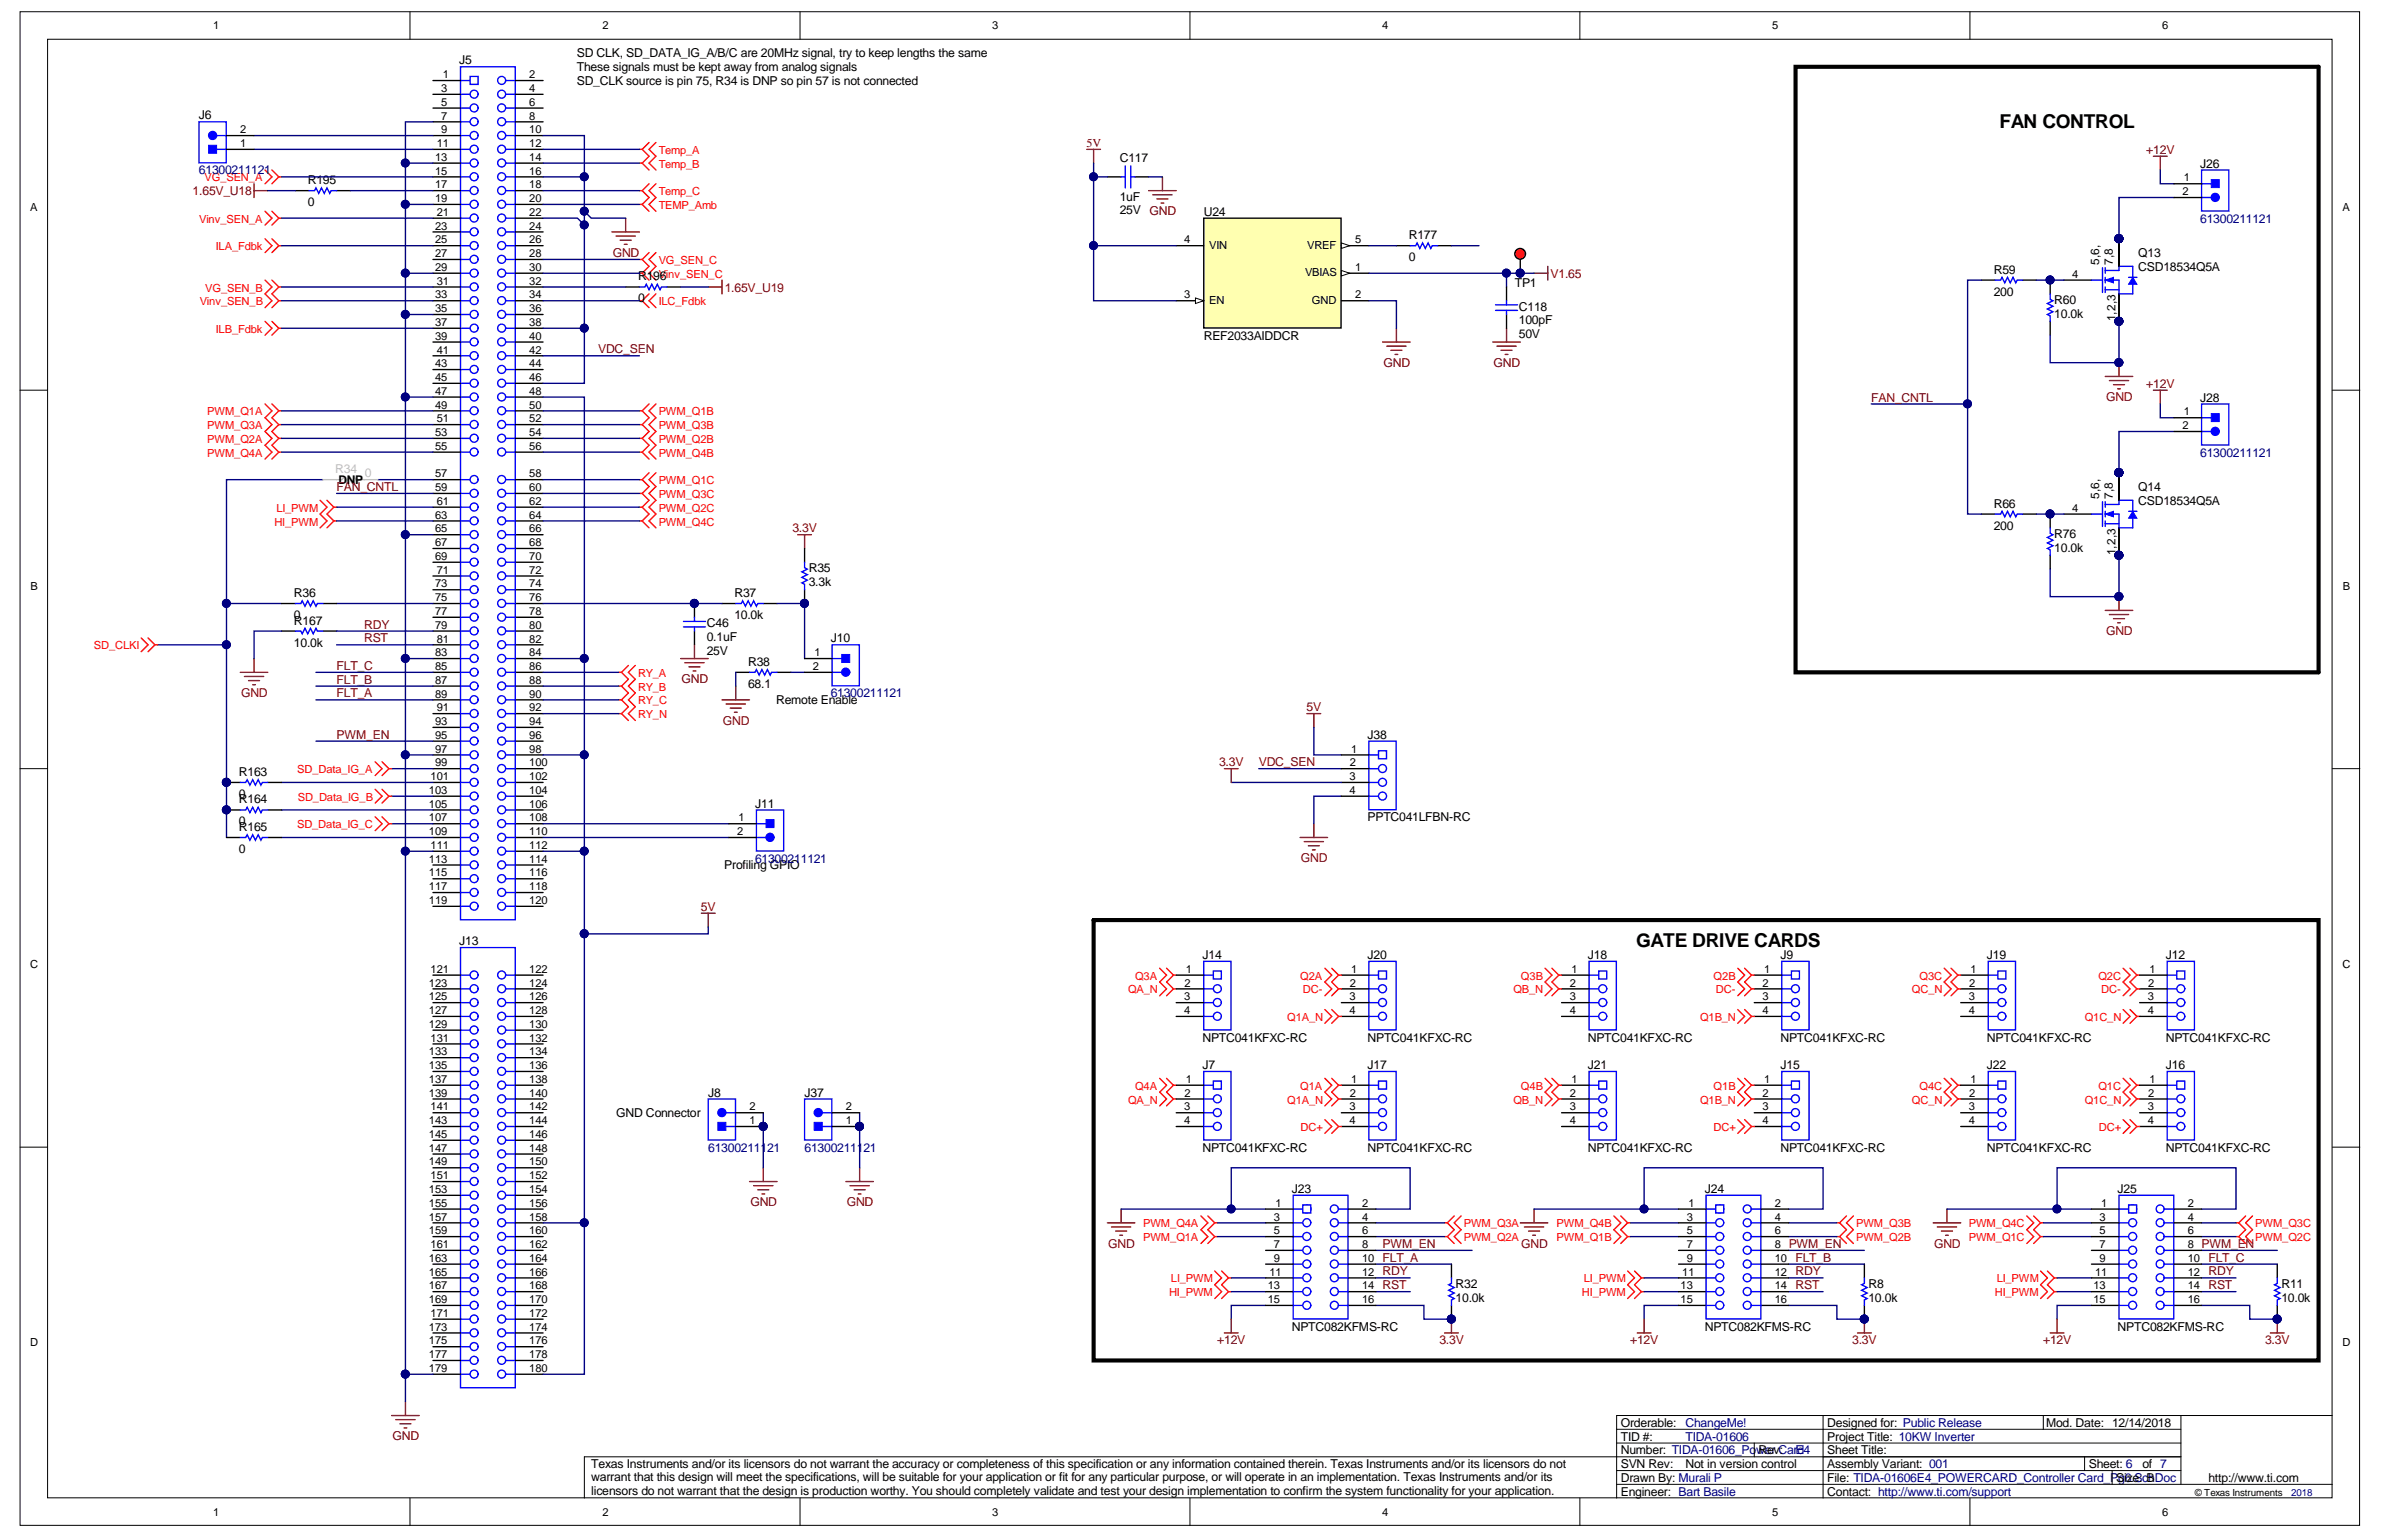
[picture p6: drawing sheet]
<svg xmlns="http://www.w3.org/2000/svg" width="432mm" height="279mm" viewBox="0 0 432 279" stroke-linecap="round" stroke-linejoin="round" font-family="sans-serif">
<defs><g id="words">
<g font-size="3.5">
<text x="362.4" y="23.3">FAN CONTROL</text>
<text x="296.6" y="171.8">GATE DRIVE CARDS</text>
</g>
<g font-size="2.2">
<text x="83.2" y="11.7">J5</text>
<text x="104.6" y="10.4">SD CLK, SD_DATA_IG_A/B/C are 20MHz signal, try to keep lengths the same</text>
<text x="104.6" y="15.4">SD_CLK source is pin 75, R34 is DNP so pin 57 is not connected</text>
<text x="104.6" y="12.9">These signals must be kept away from analog signals</text>
<text x="36.1" y="21.7">J6</text>
<text x="203" y="29.4">C117</text>
<text x="55.8" y="33.4">R195</text>
<text x="398.8" y="30.4">J26</text>
<text x="55.8" y="37.4">0</text>
<text x="203" y="36.4">1uF</text>
<text x="203" y="38.9">25V GND</text>
<text x="218.2" y="39.1">U24</text>
<text x="255.4" y="47.4">0</text>
<text x="255.4" y="43.4">R177</text>
<text x="387.6" y="46.6">Q13</text>
<text x="115.7" y="50.9">R19Vinv_SEN_C</text>
<text x="119.6" y="50.9">6</text>
<text x="274.6" y="52.1">TP1</text>
<text x="361.4" y="53.6">200</text>
<text x="361.4" y="49.6">R59</text>
<text x="387.6" y="49.1">CSD18534Q5A</text>
<text x="115.7" y="54.8">0</text>
<text x="275.3" y="58.8">100pF</text>
<text x="275.3" y="56.3">C118</text>
<text x="372.4" y="57.6">10.0k</text>
<text x="372.4" y="55.1">R60</text>
<text x="218.2" y="61.6">REF2033AIDDCR</text>
<text x="275.3" y="61.3">50V</text>
<text x="398.8" y="72.8">J28</text>
<text x="61.3" y="87.7">DNP</text>
<text x="387.6" y="89">Q14</text>
<text x="361.4" y="92">R66</text>
<text x="387.6" y="91.5">CSD18534Q5A</text>
<text x="361.4" y="96">200</text>
<text x="372.4" y="100">10.0k</text>
<text x="372.4" y="97.5">R76</text>
<text x="146.6" y="106.2">3.3k</text>
<text x="146.6" y="103.8">R35</text>
<text x="53.3" y="113.2">R167</text>
<text x="53.3" y="112.2">0</text>
<text x="53.3" y="108.2">R36</text>
<text x="128.1" y="113.7">C46</text>
<text x="133.1" y="112.2">10.0k</text>
<text x="133.1" y="108.2">R37</text>
<text x="53.3" y="117.2">10.0k</text>
<text x="128.1" y="116.2">0.1uF</text>
<text x="128.1" y="118.7">25V</text>
<text x="150.6" y="116.5">J10</text>
<text x="135.6" y="124.7">68.1</text>
<text x="135.6" y="120.7">R38</text>
<text x="140.7" y="127.7">Remote Enable</text>
<text x="247.9" y="133.9">J38</text>
<text x="43.3" y="140.7">R163</text>
<text x="43.3" y="144.7">0</text>
<text x="43.3" y="149.7">0</text>
<text x="43.3" y="145.7">R164</text>
<text x="136.9" y="146.4">J11</text>
<text x="247.9" y="148.9">PPTC041LFBN-RC</text>
<text x="43.3" y="154.7">0</text>
<text x="43.3" y="150.7">R165</text>
<text x="131.3" y="157.7">Profiling GPIO</text>
<text x="83.2" y="171.4">J13</text>
<text x="218" y="173.9">J14</text>
<text x="247.9" y="173.9">J20</text>
<text x="287.8" y="173.9">J18</text>
<text x="322.7" y="173.9">J9</text>
<text x="360.2" y="173.9">J19</text>
<text x="392.6" y="173.9">J12</text>
<text x="218" y="188.8">NPTC041KFXC-RC</text>
<text x="247.9" y="188.8">NPTC041KFXC-RC</text>
<text x="287.8" y="188.8">NPTC041KFXC-RC</text>
<text x="322.7" y="188.8">NPTC041KFXC-RC</text>
<text x="360.2" y="188.8">NPTC041KFXC-RC</text>
<text x="392.6" y="188.8">NPTC041KFXC-RC</text>
<text x="218" y="193.8">J7</text>
<text x="247.9" y="193.8">J17</text>
<text x="287.8" y="193.8">J21</text>
<text x="322.7" y="193.8">J15</text>
<text x="360.2" y="193.8">J22</text>
<text x="392.6" y="193.8">J16</text>
<text x="111.7" y="202.6">GND Connector</text>
<text x="128.4" y="198.8">J8</text>
<text x="145.9" y="198.8">J37</text>
<text x="218" y="208.8">NPTC041KFXC-RC</text>
<text x="247.9" y="208.8">NPTC041KFXC-RC</text>
<text x="287.8" y="208.8">NPTC041KFXC-RC</text>
<text x="322.7" y="208.8">NPTC041KFXC-RC</text>
<text x="360.2" y="208.8">NPTC041KFXC-RC</text>
<text x="392.6" y="208.8">NPTC041KFXC-RC</text>
<text x="234.2" y="216.3">J23</text>
<text x="309" y="216.3">J24</text>
<text x="383.9" y="216.3">J25</text>
<text x="263.9" y="233.5">R32</text>
<text x="338.7" y="233.5">R8</text>
<text x="413.6" y="233.5">R11</text>
<text x="263.9" y="236">10.0k</text>
<text x="338.7" y="236">10.0k</text>
<text x="413.6" y="236">10.0k</text>
<text x="234.2" y="241.3">NPTC082KFMS-RC</text>
<text x="309" y="241.3">NPTC082KFMS-RC</text>
<text x="383.9" y="241.3">NPTC082KFMS-RC</text>
<text x="293.8" y="263.7">Number: TIDA-01606_Po</text>
<text x="293.8" y="261.2">TID #:</text>
<text x="293.8" y="258.7">Orderable:</text>
<text x="318.8" y="263.7">RevCard</text>
<text x="331.2" y="263.7">Sheet Title:</text>
<text x="331.2" y="261.2">Project Title: 10KW Inverter</text>
<text x="331.2" y="258.7">Designed for: Public Release</text>
<text x="370.9" y="258.7">Mod. Date: 12/14/2018</text>
<text x="107.2" y="266.2">Texas Instruments and/or its licensors do not warrant the accuracy or completeness of this specification or any information contained therein. Texas Instruments and/or its licensors do not</text>
<text x="107.2" y="268.6">warrant that this design will meet the specifications, will be suitable for your application or fit for any particular purpose, or will operate in an implementation. Texas Instruments and/or its</text>
<text x="293.8" y="268.7">Drawn By: Murali P</text>
<text x="293.8" y="266.2">SVN Rev:</text>
<text x="305.5" y="266.2">Not in version control</text>
<text x="331.2" y="268.7">File: TIDA-01606E4_POWERCARD_Controller Card_PSize:chDoc</text>
<text x="331.2" y="266.2">Assembly Variant: 001</text>
<text x="378.6" y="266.2">Sheet: 6</text>
<text x="388.4" y="266.2">of 7</text>
<text x="400.3" y="268.7">http://www.ti.com</text>
<text x="107.2" y="271">licensors do not warrant that the design is production worthy. You should completely validate and test your design implementation to confirm the system functionality for your application.</text>
<text x="293.8" y="271.2">Engineer: Bart Basile</text>
<text x="331.2" y="271.2">Contact: http://www.ti.com/support</text>
</g>
<g font-size="2.2" fill="#800000">
<text x="196.9" y="26.6">5V</text>
<text x="389.1" y="27.9">+12V</text>
<text x="34.9" y="35.4">1.65V_U18</text>
<text x="111.1" y="46.6">GND</text>
<text x="131.4" y="52.9">1.65V_U19</text>
<text x="281.1" y="50.4">V1.65</text>
<text x="108.4" y="64.1">VDC_SEN</text>
<text x="250.8" y="66.5">GND</text>
<text x="270.8" y="66.5">GND</text>
<text x="389.1" y="70.3">+12V</text>
<text x="339.2" y="72.8">FAN_CNTL</text>
<text x="381.8" y="72.8">GND</text>
<text x="61" y="89">FAN_CNTL</text>
<text x="143.7" y="96.5">3.3V</text>
<text x="66" y="114">RDY</text>
<text x="66" y="116.5">RST</text>
<text x="381.8" y="115.2">GND</text>
<text x="61" y="121.5">FLT_C</text>
<text x="61" y="124">FLT_B</text>
<text x="123.5" y="123.9">GND</text>
<text x="43.7" y="126.4">GND</text>
<text x="61" y="126.5">FLT_A</text>
<text x="131" y="131.4">GND</text>
<text x="236.8" y="129">5V</text>
<text x="61" y="133.9">PWM_EN</text>
<text x="221" y="138.9">3.3V</text>
<text x="228.2" y="138.9">VDC_SEN</text>
<text x="235.8" y="156.4">GND</text>
<text x="127.1" y="165.1">5V</text>
<text x="136" y="218.7">GND</text>
<text x="153.5" y="218.7">GND</text>
<text x="200.9" y="226.2">GND</text>
<text x="250.6" y="226.3">PWM_EN</text>
<text x="275.7" y="226.2">GND</text>
<text x="350.6" y="226.2">GND</text>
<text x="220.7" y="243.7">+12V</text>
<text x="260.9" y="243.7">3.3V</text>
<text x="295.5" y="243.7">+12V</text>
<text x="335.8" y="243.7">3.3V</text>
<text x="370.4" y="243.7">+12V</text>
<text x="410.6" y="243.7">3.3V</text>
<text x="71.2" y="261.2">GND</text>
</g>
<g font-size="2.2" fill="#000080">
<text x="36.1" y="31.6">61300211121</text>
<text x="398.8" y="40.4">61300211121</text>
<text x="398.8" y="82.8">61300211121</text>
<text x="150.6" y="126.5">61300211121</text>
<text x="136.9" y="156.4">61300211121</text>
<text x="128.4" y="208.8">61300211121</text>
<text x="145.9" y="208.8">61300211121</text>
<text x="305.5" y="261.2">TIDA-01606</text>
<text x="305.5" y="258.7">ChangeMe!</text>
<text x="318.3" y="263.7">wer :</text>
<text x="325.5" y="263.7">E4</text>
<text x="384" y="268.7">g6.S B</text>
</g>
<g font-size="2.2" fill="#c0bebc">
<text x="60.8" y="85.8">R34</text>
<text x="66.1" y="86.5">0</text>
</g>
<g font-size="2.1">
<text x="380.5" y="48" transform="rotate(-90 380.5 48)">5,6,</text>
<text x="383" y="48" transform="rotate(-90 383 48)">7,8</text>
<text x="383.5" y="58.3" transform="rotate(-90 383.5 58.3)">1,2,3</text>
<text x="380.5" y="90.5" transform="rotate(-90 380.5 90.5)">5,6,</text>
<text x="383" y="90.5" transform="rotate(-90 383 90.5)">7,8</text>
<text x="383.5" y="100.7" transform="rotate(-90 383.5 100.7)">1,2,3</text>
</g>
<g font-size="2">
<text x="38.6" y="5.3">1</text>
<text x="109.2" y="5.3">2</text>
<text x="179.9" y="5.3">3</text>
<text x="250.6" y="5.3">4</text>
<text x="321.3" y="5.3">5</text>
<text x="391.9" y="5.3">6</text>
<text x="80" y="16.7">3</text>
<text x="80.3" y="14.2">1</text>
<text x="96" y="14.2">2</text>
<text x="96" y="16.7">4</text>
<text x="80" y="19.2">5</text>
<text x="80" y="21.7">7</text>
<text x="96" y="19.2">6</text>
<text x="96" y="21.7">8</text>
<text x="43.6" y="26.7">1</text>
<text x="43.6" y="24.2">2</text>
<text x="78.9" y="29.2">13</text>
<text x="79.2" y="26.7">11</text>
<text x="80" y="24.2">9</text>
<text x="96" y="24.2">10</text>
<text x="96" y="26.7">12</text>
<text x="96" y="29.2">14</text>
<text x="78.9" y="31.7">15</text>
<text x="78.9" y="34.2">17</text>
<text x="96" y="31.7">16</text>
<text x="96" y="34.2">18</text>
<text x="395.6" y="35.4">2</text>
<text x="395.9" y="32.9">1</text>
<text x="5.5" y="38.3">A</text>
<text x="78.9" y="36.6">19</text>
<text x="78.9" y="41.6">23</text>
<text x="79.2" y="39.1">21</text>
<text x="96" y="36.6">20</text>
<text x="96" y="39.1">22</text>
<text x="96" y="41.6">24</text>
<text x="424.6" y="38.3">A</text>
<text x="78.9" y="44.1">25</text>
<text x="78.9" y="46.6">27</text>
<text x="96" y="44.1">26</text>
<text x="96" y="46.6">28</text>
<text x="214.7" y="44.1">4</text>
<text x="219.2" y="45.1">VIN</text>
<text x="236.9" y="45.1">VREF</text>
<text x="245.7" y="44.1">5</text>
<text x="78.9" y="49.1">29</text>
<text x="79.2" y="51.6">31</text>
<text x="96" y="49.1">30</text>
<text x="96" y="51.6">32</text>
<text x="236.6" y="50.1">VBIAS</text>
<text x="245.7" y="49.1">1</text>
<text x="375.6" y="50.4">4</text>
<text x="78.9" y="54.1">33</text>
<text x="78.9" y="56.6">35</text>
<text x="78.9" y="59.1">37</text>
<text x="96" y="54.1">34</text>
<text x="96" y="56.6">36</text>
<text x="96" y="59.1">38</text>
<text x="214.7" y="54.1">3</text>
<text x="219.2" y="55.1">EN</text>
<text x="237.8" y="55.1">GND</text>
<text x="245.7" y="54.1">2</text>
<text x="78.9" y="61.6">39</text>
<text x="79.2" y="64.1">41</text>
<text x="96" y="61.6">40</text>
<text x="96" y="64.1">42</text>
<text x="78.9" y="66.6">43</text>
<text x="78.9" y="69.1">45</text>
<text x="78.9" y="71.6">47</text>
<text x="96" y="66.6">44</text>
<text x="96" y="69.1">46</text>
<text x="96" y="71.6">48</text>
<text x="78.9" y="74.1">49</text>
<text x="79.2" y="76.6">51</text>
<text x="96" y="74.1">50</text>
<text x="96" y="76.6">52</text>
<text x="395.6" y="77.8">2</text>
<text x="395.9" y="75.3">1</text>
<text x="78.9" y="79.1">53</text>
<text x="78.9" y="81.6">55</text>
<text x="96" y="79.1">54</text>
<text x="96" y="81.6">56</text>
<text x="78.9" y="86.6">57</text>
<text x="78.9" y="89.1">59</text>
<text x="96" y="86.6">58</text>
<text x="96" y="89.1">60</text>
<text x="78.9" y="94">63</text>
<text x="79.2" y="91.5">61</text>
<text x="96" y="91.5">62</text>
<text x="96" y="94">64</text>
<text x="375.6" y="92.8">4</text>
<text x="78.9" y="96.5">65</text>
<text x="78.9" y="99">67</text>
<text x="78.9" y="101.5">69</text>
<text x="96" y="96.5">66</text>
<text x="96" y="99">68</text>
<text x="96" y="101.5">70</text>
<text x="5.5" y="106.9">B</text>
<text x="78.9" y="106.5">73</text>
<text x="79.2" y="104">71</text>
<text x="96" y="104">72</text>
<text x="96" y="106.5">74</text>
<text x="424.7" y="106.9">B</text>
<text x="78.9" y="109">75</text>
<text x="78.9" y="111.5">77</text>
<text x="96" y="109">76</text>
<text x="96" y="111.5">78</text>
<text x="78.9" y="114">79</text>
<text x="78.9" y="119">83</text>
<text x="79.2" y="116.5">81</text>
<text x="96" y="114">80</text>
<text x="96" y="116.5">82</text>
<text x="96" y="119">84</text>
<text x="147.6" y="119">1</text>
<text x="78.9" y="121.5">85</text>
<text x="78.9" y="124">87</text>
<text x="96" y="121.5">86</text>
<text x="96" y="124">88</text>
<text x="147.4" y="121.5">2</text>
<text x="78.9" y="126.5">89</text>
<text x="78.9" y="131.5">93</text>
<text x="79.2" y="129">91</text>
<text x="96" y="126.5">90</text>
<text x="96" y="129">92</text>
<text x="96" y="131.5">94</text>
<text x="78.9" y="134">95</text>
<text x="78.9" y="136.5">97</text>
<text x="96" y="134">96</text>
<text x="96" y="136.5">98</text>
<text x="244.9" y="136.5">1</text>
<text x="77.8" y="143.9">103</text>
<text x="78.1" y="141.5">101</text>
<text x="78.9" y="139">99</text>
<text x="96" y="139">100</text>
<text x="96" y="141.5">102</text>
<text x="96" y="143.9">104</text>
<text x="244.6" y="141.5">3</text>
<text x="244.6" y="143.9">4</text>
<text x="244.7" y="139">2</text>
<text x="77.8" y="146.4">105</text>
<text x="77.8" y="148.9">107</text>
<text x="96" y="146.4">106</text>
<text x="96" y="148.9">108</text>
<text x="133.9" y="148.9">1</text>
<text x="77.8" y="151.4">109</text>
<text x="78.1" y="153.9">111</text>
<text x="96" y="151.4">110</text>
<text x="96" y="153.9">112</text>
<text x="133.7" y="151.4">2</text>
<text x="77.8" y="156.4">113</text>
<text x="77.8" y="158.9">115</text>
<text x="77.8" y="161.4">117</text>
<text x="96" y="156.4">114</text>
<text x="96" y="158.9">116</text>
<text x="96" y="161.4">118</text>
<text x="77.8" y="163.9">119</text>
<text x="96" y="163.9">120</text>
<text x="5.5" y="175.5">C</text>
<text x="77.8" y="178.9">123</text>
<text x="78.1" y="176.4">121</text>
<text x="96" y="176.4">122</text>
<text x="96" y="178.9">124</text>
<text x="214.7" y="178.9">2</text>
<text x="215" y="176.4">1</text>
<text x="244.7" y="178.9">2</text>
<text x="244.9" y="176.4">1</text>
<text x="284.6" y="178.9">2</text>
<text x="284.8" y="176.4">1</text>
<text x="319.5" y="178.9">2</text>
<text x="319.8" y="176.4">1</text>
<text x="357" y="178.9">2</text>
<text x="357.2" y="176.4">1</text>
<text x="389.4" y="178.9">2</text>
<text x="389.6" y="176.4">1</text>
<text x="424.6" y="175.5">C</text>
<text x="77.8" y="181.4">125</text>
<text x="77.8" y="183.9">127</text>
<text x="96" y="181.4">126</text>
<text x="96" y="183.9">128</text>
<text x="214.7" y="181.4">3</text>
<text x="214.7" y="183.9">4</text>
<text x="244.6" y="181.4">3</text>
<text x="244.6" y="183.9">4</text>
<text x="284.5" y="181.4">3</text>
<text x="284.5" y="183.9">4</text>
<text x="319.5" y="181.4">3</text>
<text x="319.5" y="183.9">4</text>
<text x="356.9" y="181.4">3</text>
<text x="356.9" y="183.9">4</text>
<text x="389.3" y="181.4">3</text>
<text x="389.3" y="183.9">4</text>
<text x="77.8" y="186.4">129</text>
<text x="77.8" y="191.4">133</text>
<text x="78.1" y="188.9">131</text>
<text x="96" y="186.4">130</text>
<text x="96" y="188.9">132</text>
<text x="96" y="191.4">134</text>
<text x="77.8" y="193.9">135</text>
<text x="77.8" y="196.4">137</text>
<text x="96" y="193.9">136</text>
<text x="96" y="196.4">138</text>
<text x="215" y="196.4">1</text>
<text x="244.9" y="196.4">1</text>
<text x="284.8" y="196.4">1</text>
<text x="319.8" y="196.4">1</text>
<text x="357.2" y="196.4">1</text>
<text x="389.6" y="196.4">1</text>
<text x="77.8" y="198.8">139</text>
<text x="77.8" y="203.8">143</text>
<text x="78.1" y="201.3">141</text>
<text x="96" y="198.8">140</text>
<text x="96" y="201.3">142</text>
<text x="96" y="203.8">144</text>
<text x="135.9" y="203.8">1</text>
<text x="135.9" y="201.3">2</text>
<text x="153.3" y="203.8">1</text>
<text x="153.3" y="201.3">2</text>
<text x="214.7" y="201.3">3</text>
<text x="214.7" y="203.8">4</text>
<text x="214.7" y="198.8">2</text>
<text x="244.6" y="201.3">3</text>
<text x="244.6" y="203.8">4</text>
<text x="244.7" y="198.8">2</text>
<text x="284.5" y="201.3">3</text>
<text x="284.5" y="203.8">4</text>
<text x="284.6" y="198.8">2</text>
<text x="319.5" y="201.3">3</text>
<text x="319.5" y="203.8">4</text>
<text x="319.5" y="198.8">2</text>
<text x="356.9" y="201.3">3</text>
<text x="356.9" y="203.8">4</text>
<text x="357" y="198.8">2</text>
<text x="389.3" y="201.3">3</text>
<text x="389.3" y="203.8">4</text>
<text x="389.4" y="198.8">2</text>
<text x="77.8" y="206.3">145</text>
<text x="77.8" y="208.8">147</text>
<text x="96" y="206.3">146</text>
<text x="96" y="208.8">148</text>
<text x="77.8" y="211.3">149</text>
<text x="78.1" y="213.8">151</text>
<text x="96" y="211.3">150</text>
<text x="96" y="213.8">152</text>
<text x="77.8" y="216.3">153</text>
<text x="77.8" y="218.8">155</text>
<text x="77.8" y="221.3">157</text>
<text x="96" y="216.3">154</text>
<text x="96" y="218.8">156</text>
<text x="96" y="221.3">158</text>
<text x="230.9" y="221.3">3</text>
<text x="231.2" y="218.8">1</text>
<text x="246.9" y="221.3">4</text>
<text x="246.9" y="218.8">2</text>
<text x="305.8" y="221.3">3</text>
<text x="306.1" y="218.8">1</text>
<text x="321.7" y="221.3">4</text>
<text x="321.7" y="218.8">2</text>
<text x="380.6" y="221.3">3</text>
<text x="380.9" y="218.8">1</text>
<text x="396.6" y="221.3">4</text>
<text x="396.6" y="218.8">2</text>
<text x="77.8" y="223.8">159</text>
<text x="78.1" y="226.3">161</text>
<text x="96" y="223.8">160</text>
<text x="96" y="226.3">162</text>
<text x="230.9" y="223.8">5</text>
<text x="230.9" y="226.3">7</text>
<text x="246.9" y="223.8">6</text>
<text x="246.9" y="226.3">8</text>
<text x="305.8" y="223.8">5</text>
<text x="305.8" y="226.3">7</text>
<text x="321.7" y="223.8">6</text>
<text x="321.7" y="226.3">8 PWM_EN</text>
<text x="380.6" y="223.8">5</text>
<text x="380.6" y="226.3">7</text>
<text x="396.6" y="223.8">6</text>
<text x="396.6" y="226.3">8 PWM_EN</text>
<text x="77.8" y="228.8">163</text>
<text x="77.8" y="231.3">165</text>
<text x="77.8" y="233.8">167</text>
<text x="96" y="228.8">164</text>
<text x="96" y="231.3">166</text>
<text x="96" y="233.8">168</text>
<text x="229.8" y="233.8">13</text>
<text x="230.1" y="231.3">11</text>
<text x="230.9" y="228.8">9</text>
<text x="246.9" y="228.8">10 FLT_A</text>
<text x="246.9" y="231.3">12 RDY</text>
<text x="246.9" y="233.8">14 RST</text>
<text x="304.7" y="233.8">13</text>
<text x="305" y="231.3">11</text>
<text x="305.8" y="228.8">9</text>
<text x="321.7" y="228.8">10 FLT_B</text>
<text x="321.7" y="231.3">12 RDY</text>
<text x="321.7" y="233.8">14 RST</text>
<text x="379.5" y="233.8">13</text>
<text x="379.8" y="231.3">11</text>
<text x="380.6" y="228.8">9</text>
<text x="396.6" y="228.8">10 FLT_C</text>
<text x="396.6" y="231.3">12 RDY</text>
<text x="396.6" y="233.8">14 RST</text>
<text x="77.8" y="236.3">169</text>
<text x="78.1" y="238.8">171</text>
<text x="96" y="236.3">170</text>
<text x="96" y="238.8">172</text>
<text x="229.8" y="236.3">15</text>
<text x="246.9" y="236.3">16</text>
<text x="304.7" y="236.3">15</text>
<text x="321.7" y="236.3">16</text>
<text x="379.5" y="236.3">15</text>
<text x="396.6" y="236.3">16</text>
<text x="5.5" y="244.1">D</text>
<text x="77.8" y="241.3">173</text>
<text x="77.8" y="243.8">175</text>
<text x="96" y="241.3">174</text>
<text x="96" y="243.8">176</text>
<text x="424.6" y="244.1">D</text>
<text x="77.8" y="246.3">177</text>
<text x="77.8" y="248.8">179</text>
<text x="96" y="246.3">178</text>
<text x="96" y="248.8">180</text>
<text x="38.6" y="274.8">1</text>
<text x="109.2" y="274.8">2</text>
<text x="179.9" y="274.8">3</text>
<text x="250.6" y="274.8">4</text>
<text x="321.3" y="274.8">5</text>
<text x="391.9" y="274.8">6</text>
</g>
<g font-size="2" fill="#f00">
<text x="119.4" y="27.9">Temp_A</text>
<text x="37.1" y="32.9">VG_SEN_A</text>
<text x="119.4" y="35.4">Temp_C</text>
<text x="119.4" y="30.4">Temp_B</text>
<text x="36.1" y="40.4">Vinv_SEN_A</text>
<text x="119.4" y="37.9">TEMP_Amb</text>
<text x="39.1" y="45.4">ILA_Fdbk</text>
<text x="119.4" y="47.9">VG_SEN_C</text>
<text x="37.2" y="52.9">VG_SEN_B</text>
<text x="36.2" y="55.4">Vinv_SEN_B</text>
<text x="119.4" y="55.4">ILC_Fdbk</text>
<text x="39.1" y="60.4">ILB_Fdbk</text>
<text x="37.6" y="75.3">PWM_Q1A</text>
<text x="37.6" y="77.8">PWM_Q3A</text>
<text x="119.4" y="77.8">PWM_Q3B</text>
<text x="119.4" y="75.3">PWM_Q1B</text>
<text x="37.6" y="80.3">PWM_Q2A</text>
<text x="37.6" y="82.8">PWM_Q4A</text>
<text x="119.4" y="82.8">PWM_Q4B</text>
<text x="119.4" y="80.3">PWM_Q2B</text>
<text x="119.4" y="87.8">PWM_Q1C</text>
<text x="49.7" y="95.3">HI_PWM</text>
<text x="50.1" y="92.8">LI_PWM</text>
<text x="119.4" y="95.3">PWM_Q4C</text>
<text x="119.4" y="90.3">PWM_Q3C</text>
<text x="119.4" y="92.8">PWM_Q2C</text>
<text x="17" y="117.7">SD_CLKI</text>
<text x="115.7" y="125.2">RY_B</text>
<text x="115.7" y="122.7">RY_A</text>
<text x="115.7" y="130.2">RY_N</text>
<text x="115.7" y="127.7">RY_C</text>
<text x="53.9" y="140.2">SD_Data_IG_A</text>
<text x="54" y="145.2">SD_Data_IG_B</text>
<text x="53.9" y="150.2">SD_Data_IG_C</text>
<text x="205.8" y="177.6">Q3A</text>
<text x="235.7" y="177.6">Q2A</text>
<text x="275.7" y="177.6">Q3B</text>
<text x="310.6" y="177.6">Q2B</text>
<text x="347.9" y="177.6">Q3C</text>
<text x="380.4" y="177.6">Q2C</text>
<text x="204.5" y="180.1">QA_N</text>
<text x="233.3" y="185.1">Q1A_N</text>
<text x="236.2" y="180.1">DC-</text>
<text x="274.3" y="180.1">QB_N</text>
<text x="308.2" y="185.1">Q1B_N</text>
<text x="311" y="180.1">DC-</text>
<text x="346.6" y="180.1">QC_N</text>
<text x="377.9" y="185.1">Q1C_N</text>
<text x="380.9" y="180.1">DC-</text>
<text x="205.8" y="197.6">Q4A</text>
<text x="235.7" y="197.6">Q1A</text>
<text x="275.7" y="197.6">Q4B</text>
<text x="310.6" y="197.6">Q1B</text>
<text x="347.9" y="197.6">Q4C</text>
<text x="380.4" y="197.6">Q1C</text>
<text x="204.5" y="200.1">QA_N</text>
<text x="233.3" y="200.1">Q1A_N</text>
<text x="274.3" y="200.1">QB_N</text>
<text x="308.2" y="200.1">Q1B_N</text>
<text x="346.6" y="200.1">QC_N</text>
<text x="377.9" y="200.1">Q1C_N</text>
<text x="235.8" y="205.1">DC+</text>
<text x="310.6" y="205.1">DC+</text>
<text x="380.5" y="205.1">DC+</text>
<text x="207.2" y="222.6">PWM_Q4A</text>
<text x="207.2" y="225">PWM_Q1A</text>
<text x="265.4" y="225">PWM_Q2A</text>
<text x="265.4" y="222.6">PWM_Q3A</text>
<text x="282.2" y="222.6">PWM_Q4B</text>
<text x="282.2" y="225">PWM_Q1B</text>
<text x="336.5" y="222.6">PWM_Q3B</text>
<text x="336.5" y="225">PWM_Q2B</text>
<text x="356.9" y="222.6">PWM_Q4C</text>
<text x="356.9" y="225">PWM_Q1C</text>
<text x="408.8" y="222.6">PWM_Q3C</text>
<text x="408.8" y="225">PWM_Q2C</text>
<text x="212.3" y="232.5">LI_PWM</text>
<text x="287.1" y="232.5">LI_PWM</text>
<text x="362" y="232.5">LI_PWM</text>
<text x="211.9" y="235">HI_PWM</text>
<text x="286.8" y="235">HI_PWM</text>
<text x="361.6" y="235">HI_PWM</text>
</g>
<text font-size="1.8" x="397.8" y="271.2">© Texas Instruments</text>
<text font-size="1.8" fill="#000080" x="415.3" y="271.2">2018</text>
</g></defs>
<g fill="#fff" stroke="#000" stroke-width=".18">
<path d="M3.6 2.1h424.1v274.5h-424.1z"/>
<path d="M8.6 7.1h414.1v264.5h-414.1z"/>
</g>
<g fill="none" stroke="#000" stroke-width=".18">
<path d="M74.3 2.1v5M145 2.1v5M215.7 2.1v5M286.4 2.1v5M357.1 2.1v5M3.6 70.8h5M422.8 70.8h5M3.6 139.4h5M422.8 139.4h5M3.6 208h5M422.8 208h5M293.1 259.2h102.3"/>
<path d="M330.5 256.7h-37.4v14.9M370.4 256.7v2.5M395.4 256.7v12.4M422.8 256.7h-92.3v14.9M74.3 271.6v5M145 271.6v5M215.7 271.6v5M286.4 271.6v5M293.1 269.1h129.7M293.1 266.6h102.3M293.1 261.6h102.3M318 261.6v2.5"/>
<path d="M357.1 271.6v5M377.9 264.1v2.5M382.9 266.6v2.5M395.4 264.1h-289.5v7.5"/>
</g>
<path d="M83.5 12.1h9.9v154.7h-9.9z" fill="#fff" stroke="#00f" stroke-width=".25"/>
<path d="M91.7 17.1h1.8" fill="none" stroke="#00f" stroke-width=".25"/>
<circle cx="90.9" cy="17.1" r=".72" fill="#fff" stroke="#00f" stroke-width=".25"/>
<path d="M91.7 14.6h1.8" fill="none" stroke="#00f" stroke-width=".25"/>
<circle cx="90.9" cy="19.6" r=".72" fill="#fff" stroke="#00f" stroke-width=".25"/>
<path d="M91.7 19.6h1.8" fill="none" stroke="#00f" stroke-width=".25"/>
<circle cx="90.9" cy="22.1" r=".72" fill="#fff" stroke="#00f" stroke-width=".25"/>
<path d="M91.7 22.1h1.8" fill="none" stroke="#00f" stroke-width=".25"/>
<circle cx="90.9" cy="24.6" r=".72" fill="#fff" stroke="#00f" stroke-width=".25"/>
<path d="M83.5 22.1h1.7M91.7 24.6h1.8" fill="none" stroke="#00f" stroke-width=".25"/>
<circle cx="85.9" cy="22.1" r=".72" fill="#fff" stroke="#00f" stroke-width=".25"/>
<path d="M83.5 24.6h1.7" fill="none" stroke="#00f" stroke-width=".25"/>
<g fill="#fff" stroke="#00f" stroke-width=".25">
<circle cx="85.9" cy="24.6" r=".72"/>
<circle cx="85.9" cy="19.6" r=".72"/>
</g>
<path d="M83.5 19.6h1.7" fill="none" stroke="#00f" stroke-width=".25"/>
<circle cx="85.9" cy="17.1" r=".72" fill="#fff" stroke="#00f" stroke-width=".25"/>
<path d="M83.5 17.1h1.7M83.5 14.6h1.7M91.7 29.6h1.8" fill="none" stroke="#00f" stroke-width=".25"/>
<circle cx="90.9" cy="29.6" r=".72" fill="#fff" stroke="#00f" stroke-width=".25"/>
<path d="M91.7 27.1h1.8" fill="none" stroke="#00f" stroke-width=".25"/>
<circle cx="90.9" cy="27.1" r=".72" fill="#fff" stroke="#00f" stroke-width=".25"/>
<path d="M83.5 27.1h1.7" fill="none" stroke="#00f" stroke-width=".25"/>
<circle cx="85.9" cy="27.1" r=".72" fill="#fff" stroke="#00f" stroke-width=".25"/>
<path d="M83.5 29.6h1.7" fill="none" stroke="#00f" stroke-width=".25"/>
<circle cx="85.9" cy="29.6" r=".72" fill="#fff" stroke="#00f" stroke-width=".25"/>
<path d="M91.7 32.1h1.8" fill="none" stroke="#00f" stroke-width=".25"/>
<circle cx="90.9" cy="32" r=".72" fill="#fff" stroke="#00f" stroke-width=".25"/>
<path d="M83.5 32.1h1.7" fill="none" stroke="#00f" stroke-width=".25"/>
<circle cx="85.9" cy="32" r=".72" fill="#fff" stroke="#00f" stroke-width=".25"/>
<path d="M91.7 34.6h1.8" fill="none" stroke="#00f" stroke-width=".25"/>
<circle cx="90.9" cy="34.5" r=".72" fill="#fff" stroke="#00f" stroke-width=".25"/>
<path d="M83.5 34.6h1.7" fill="none" stroke="#00f" stroke-width=".25"/>
<circle cx="85.9" cy="34.5" r=".72" fill="#fff" stroke="#00f" stroke-width=".25"/>
<path d="M91.7 37.1h1.8" fill="none" stroke="#00f" stroke-width=".25"/>
<circle cx="90.9" cy="37" r=".72" fill="#fff" stroke="#00f" stroke-width=".25"/>
<path d="M83.5 37.1h1.7" fill="none" stroke="#00f" stroke-width=".25"/>
<circle cx="85.9" cy="37" r=".72" fill="#fff" stroke="#00f" stroke-width=".25"/>
<path d="M91.7 39.6h1.8" fill="none" stroke="#00f" stroke-width=".25"/>
<circle cx="90.9" cy="39.5" r=".72" fill="#fff" stroke="#00f" stroke-width=".25"/>
<path d="M83.5 39.6h1.7" fill="none" stroke="#00f" stroke-width=".25"/>
<circle cx="85.9" cy="39.5" r=".72" fill="#fff" stroke="#00f" stroke-width=".25"/>
<path d="M91.7 42.1h1.8" fill="none" stroke="#00f" stroke-width=".25"/>
<circle cx="90.9" cy="42" r=".72" fill="#fff" stroke="#00f" stroke-width=".25"/>
<path d="M83.5 42.1h1.7" fill="none" stroke="#00f" stroke-width=".25"/>
<circle cx="85.9" cy="42" r=".72" fill="#fff" stroke="#00f" stroke-width=".25"/>
<path d="M91.7 44.5h1.8" fill="none" stroke="#00f" stroke-width=".25"/>
<circle cx="90.9" cy="44.5" r=".72" fill="#fff" stroke="#00f" stroke-width=".25"/>
<path d="M83.5 44.5h1.7" fill="none" stroke="#00f" stroke-width=".25"/>
<circle cx="85.9" cy="44.5" r=".72" fill="#fff" stroke="#00f" stroke-width=".25"/>
<path d="M91.7 47h1.8" fill="none" stroke="#00f" stroke-width=".25"/>
<circle cx="90.9" cy="47" r=".72" fill="#fff" stroke="#00f" stroke-width=".25"/>
<path d="M83.5 47h1.7" fill="none" stroke="#00f" stroke-width=".25"/>
<circle cx="85.9" cy="47" r=".72" fill="#fff" stroke="#00f" stroke-width=".25"/>
<path d="M91.7 49.5h1.8" fill="none" stroke="#00f" stroke-width=".25"/>
<circle cx="90.9" cy="49.5" r=".72" fill="#fff" stroke="#00f" stroke-width=".25"/>
<path d="M83.5 49.5h1.7" fill="none" stroke="#00f" stroke-width=".25"/>
<circle cx="85.9" cy="49.5" r=".72" fill="#fff" stroke="#00f" stroke-width=".25"/>
<path d="M91.7 52h1.8" fill="none" stroke="#00f" stroke-width=".25"/>
<circle cx="90.9" cy="52" r=".72" fill="#fff" stroke="#00f" stroke-width=".25"/>
<path d="M83.5 52h1.7" fill="none" stroke="#00f" stroke-width=".25"/>
<circle cx="85.9" cy="52" r=".72" fill="#fff" stroke="#00f" stroke-width=".25"/>
<path d="M91.7 57h1.8" fill="none" stroke="#00f" stroke-width=".25"/>
<circle cx="90.9" cy="57" r=".72" fill="#fff" stroke="#00f" stroke-width=".25"/>
<path d="M91.7 54.5h1.8" fill="none" stroke="#00f" stroke-width=".25"/>
<g fill="#fff" stroke="#00f" stroke-width=".25">
<circle cx="90.9" cy="54.5" r=".72"/>
<circle cx="90.9" cy="59.5" r=".72"/>
</g>
<path d="M91.7 59.5h1.8" fill="none" stroke="#00f" stroke-width=".25"/>
<circle cx="90.9" cy="62" r=".72" fill="#fff" stroke="#00f" stroke-width=".25"/>
<path d="M91.7 62h1.8" fill="none" stroke="#00f" stroke-width=".25"/>
<circle cx="90.9" cy="64.5" r=".72" fill="#fff" stroke="#00f" stroke-width=".25"/>
<path d="M83.5 62h1.7M91.7 64.5h1.8" fill="none" stroke="#00f" stroke-width=".25"/>
<circle cx="85.9" cy="62" r=".72" fill="#fff" stroke="#00f" stroke-width=".25"/>
<path d="M83.5 64.5h1.7" fill="none" stroke="#00f" stroke-width=".25"/>
<g fill="#fff" stroke="#00f" stroke-width=".25">
<circle cx="85.9" cy="64.5" r=".72"/>
<circle cx="85.9" cy="59.5" r=".72"/>
</g>
<path d="M83.5 59.5h1.7" fill="none" stroke="#00f" stroke-width=".25"/>
<circle cx="85.9" cy="57" r=".72" fill="#fff" stroke="#00f" stroke-width=".25"/>
<path d="M83.5 57h1.7" fill="none" stroke="#00f" stroke-width=".25"/>
<circle cx="85.9" cy="54.5" r=".72" fill="#fff" stroke="#00f" stroke-width=".25"/>
<path d="M83.5 54.5h1.7M91.7 69.5h1.8" fill="none" stroke="#00f" stroke-width=".25"/>
<circle cx="90.9" cy="69.5" r=".72" fill="#fff" stroke="#00f" stroke-width=".25"/>
<path d="M91.7 67h1.8" fill="none" stroke="#00f" stroke-width=".25"/>
<circle cx="90.9" cy="67" r=".72" fill="#fff" stroke="#00f" stroke-width=".25"/>
<path d="M83.5 67h1.7" fill="none" stroke="#00f" stroke-width=".25"/>
<circle cx="85.9" cy="67" r=".72" fill="#fff" stroke="#00f" stroke-width=".25"/>
<path d="M83.5 69.5h1.7" fill="none" stroke="#00f" stroke-width=".25"/>
<circle cx="85.9" cy="69.5" r=".72" fill="#fff" stroke="#00f" stroke-width=".25"/>
<path d="M91.7 72h1.8" fill="none" stroke="#00f" stroke-width=".25"/>
<circle cx="90.9" cy="72" r=".72" fill="#fff" stroke="#00f" stroke-width=".25"/>
<path d="M83.5 72h1.7" fill="none" stroke="#00f" stroke-width=".25"/>
<circle cx="85.9" cy="72" r=".72" fill="#fff" stroke="#00f" stroke-width=".25"/>
<path d="M91.7 74.5h1.8" fill="none" stroke="#00f" stroke-width=".25"/>
<circle cx="90.9" cy="74.5" r=".72" fill="#fff" stroke="#00f" stroke-width=".25"/>
<path d="M83.5 74.5h1.7" fill="none" stroke="#00f" stroke-width=".25"/>
<circle cx="85.9" cy="74.5" r=".72" fill="#fff" stroke="#00f" stroke-width=".25"/>
<path d="M91.7 79.5h1.8" fill="none" stroke="#00f" stroke-width=".25"/>
<circle cx="90.9" cy="79.5" r=".72" fill="#fff" stroke="#00f" stroke-width=".25"/>
<path d="M91.7 77h1.8" fill="none" stroke="#00f" stroke-width=".25"/>
<circle cx="90.9" cy="77" r=".72" fill="#fff" stroke="#00f" stroke-width=".25"/>
<path d="M83.5 77h1.7" fill="none" stroke="#00f" stroke-width=".25"/>
<circle cx="85.9" cy="77" r=".72" fill="#fff" stroke="#00f" stroke-width=".25"/>
<path d="M83.5 79.5h1.7" fill="none" stroke="#00f" stroke-width=".25"/>
<circle cx="85.9" cy="79.5" r=".72" fill="#fff" stroke="#00f" stroke-width=".25"/>
<path d="M91.7 82h1.8" fill="none" stroke="#00f" stroke-width=".25"/>
<circle cx="90.9" cy="82" r=".72" fill="#fff" stroke="#00f" stroke-width=".25"/>
<path d="M83.5 82h1.7" fill="none" stroke="#00f" stroke-width=".25"/>
<circle cx="85.9" cy="82" r=".72" fill="#fff" stroke="#00f" stroke-width=".25"/>
<path d="M91.7 87h1.8" fill="none" stroke="#00f" stroke-width=".25"/>
<circle cx="90.9" cy="86.9" r=".72" fill="#fff" stroke="#00f" stroke-width=".25"/>
<path d="M83.5 87h1.7" fill="none" stroke="#00f" stroke-width=".25"/>
<g fill="#fff" stroke="#00f" stroke-width=".25">
<circle cx="85.9" cy="86.9" r=".72"/>
<circle cx="90.9" cy="89.4" r=".72"/>
</g>
<path d="M83.5 89.5h1.7" fill="none" stroke="#00f" stroke-width=".25"/>
<circle cx="85.9" cy="89.4" r=".72" fill="#fff" stroke="#00f" stroke-width=".25"/>
<path d="M91.7 89.5h1.8" fill="none" stroke="#00f" stroke-width=".25"/>
<g fill="none" stroke="#000" stroke-width=".25">
<path d="M78.5 14.6h5M78.5 17.1h5M78.5 19.6h5M93.5 14.6h4.9M93.5 17.1h4.9M93.5 19.6h4.9M78.5 22.1h5M78.5 24.6h5M78.5 27.1h5M78.5 29.6h5M78.5 32.1h5M78.5 34.6h5"/>
<path d="M78.5 37.1h5M78.5 39.6h5M93.5 22.1h4.9M93.5 24.6h4.9M93.5 27.1h4.9M93.5 29.6h4.9M93.5 32.1h4.9M93.5 34.6h4.9M93.5 37.1h4.9M93.5 39.6h4.9M78.5 42.1h5M78.5 44.5h5"/>
<path d="M78.5 47h5M78.5 49.5h5M78.5 52h5M78.5 54.5h5M78.5 57h5M78.5 59.5h5M93.5 42.1h4.9M93.5 44.5h4.9M93.5 47h4.9M93.5 49.5h4.9M93.5 52h4.9M93.5 54.5h4.9"/>
<path d="M93.5 57h4.9M93.5 59.5h4.9M78.5 62h5M78.5 64.5h5M78.5 67h5M78.5 69.5h5M78.5 72h5M78.5 74.5h5M78.5 77h5M78.5 79.5h5M93.5 62h4.9M93.5 64.5h4.9"/>
<path d="M93.5 67h4.9M93.5 69.5h4.9M93.5 72h4.9M93.5 74.5h4.9M93.5 77h4.9M93.5 79.5h4.9M78.5 82h5M78.5 87h5M78.5 89.5h5M78.5 92h5M78.5 94.5h5M78.5 97h5"/>
<path d="M78.5 99.4h5M93.5 82h4.9M93.5 87h4.9M93.5 89.5h4.9M93.5 92h4.9M93.5 94.5h4.9M93.5 97h4.9M93.5 99.4h4.9M78.5 101.9h5M78.5 104.4h5M78.5 106.9h5M78.5 109.4h5"/>
<path d="M78.5 111.9h5M78.5 114.4h5M78.5 116.9h5M78.5 119.4h5M93.5 101.9h4.9M93.5 104.4h4.9M93.5 106.9h4.9M93.5 109.4h4.9M93.5 111.9h4.9M93.5 114.4h4.9M93.5 116.9h4.9M93.5 119.4h4.9"/>
<path d="M78.5 121.9h5M78.5 124.4h5M78.5 126.9h5M78.5 129.4h5M78.5 131.9h5M78.5 134.4h5M78.5 136.9h5M78.5 139.4h5M93.5 121.9h4.9M93.5 124.4h4.9M93.5 126.9h4.9M93.5 129.4h4.9"/>
<path d="M93.5 131.9h4.9M93.5 134.4h4.9M93.5 136.9h4.9M93.5 139.4h4.9"/>
</g>
<circle cx="90.9" cy="91.9" r=".72" fill="#fff" stroke="#00f" stroke-width=".25"/>
<path d="M91.7 92h1.8" fill="none" stroke="#00f" stroke-width=".25"/>
<circle cx="90.9" cy="94.4" r=".72" fill="#fff" stroke="#00f" stroke-width=".25"/>
<path d="M91.7 94.5h1.8" fill="none" stroke="#00f" stroke-width=".25"/>
<circle cx="90.9" cy="96.9" r=".72" fill="#fff" stroke="#00f" stroke-width=".25"/>
<path d="M83.5 94.5h1.7M91.7 97h1.8" fill="none" stroke="#00f" stroke-width=".25"/>
<circle cx="85.9" cy="94.4" r=".72" fill="#fff" stroke="#00f" stroke-width=".25"/>
<path d="M83.5 97h1.7" fill="none" stroke="#00f" stroke-width=".25"/>
<g fill="#fff" stroke="#00f" stroke-width=".25">
<circle cx="85.9" cy="96.9" r=".72"/>
<circle cx="85.9" cy="91.9" r=".72"/>
</g>
<path d="M83.5 92h1.7M91.7 101.9h1.8" fill="none" stroke="#00f" stroke-width=".25"/>
<circle cx="90.9" cy="101.9" r=".72" fill="#fff" stroke="#00f" stroke-width=".25"/>
<path d="M91.7 99.4h1.8" fill="none" stroke="#00f" stroke-width=".25"/>
<circle cx="90.9" cy="99.4" r=".72" fill="#fff" stroke="#00f" stroke-width=".25"/>
<path d="M83.5 99.4h1.7" fill="none" stroke="#00f" stroke-width=".25"/>
<circle cx="85.9" cy="99.4" r=".72" fill="#fff" stroke="#00f" stroke-width=".25"/>
<path d="M83.5 101.9h1.7" fill="none" stroke="#00f" stroke-width=".25"/>
<circle cx="85.9" cy="101.9" r=".72" fill="#fff" stroke="#00f" stroke-width=".25"/>
<path d="M91.7 104.4h1.8" fill="none" stroke="#00f" stroke-width=".25"/>
<circle cx="90.9" cy="104.4" r=".72" fill="#fff" stroke="#00f" stroke-width=".25"/>
<path d="M83.5 104.4h1.7" fill="none" stroke="#00f" stroke-width=".25"/>
<circle cx="85.9" cy="104.4" r=".72" fill="#fff" stroke="#00f" stroke-width=".25"/>
<path d="M91.7 106.9h1.8" fill="none" stroke="#00f" stroke-width=".25"/>
<circle cx="90.9" cy="106.9" r=".72" fill="#fff" stroke="#00f" stroke-width=".25"/>
<path d="M83.5 106.9h1.7" fill="none" stroke="#00f" stroke-width=".25"/>
<circle cx="85.9" cy="106.9" r=".72" fill="#fff" stroke="#00f" stroke-width=".25"/>
<path d="M91.7 111.9h1.8" fill="none" stroke="#00f" stroke-width=".25"/>
<circle cx="90.9" cy="111.9" r=".72" fill="#fff" stroke="#00f" stroke-width=".25"/>
<path d="M91.7 109.4h1.8" fill="none" stroke="#00f" stroke-width=".25"/>
<circle cx="90.9" cy="109.4" r=".72" fill="#fff" stroke="#00f" stroke-width=".25"/>
<path d="M83.5 109.4h1.7" fill="none" stroke="#00f" stroke-width=".25"/>
<circle cx="85.9" cy="109.4" r=".72" fill="#fff" stroke="#00f" stroke-width=".25"/>
<path d="M83.5 111.9h1.7" fill="none" stroke="#00f" stroke-width=".25"/>
<circle cx="85.9" cy="111.9" r=".72" fill="#fff" stroke="#00f" stroke-width=".25"/>
<path d="M91.7 114.4h1.8" fill="none" stroke="#00f" stroke-width=".25"/>
<circle cx="90.9" cy="114.4" r=".72" fill="#fff" stroke="#00f" stroke-width=".25"/>
<path d="M83.5 114.4h1.7" fill="none" stroke="#00f" stroke-width=".25"/>
<circle cx="85.9" cy="114.4" r=".72" fill="#fff" stroke="#00f" stroke-width=".25"/>
<path d="M91.7 116.9h1.8" fill="none" stroke="#00f" stroke-width=".25"/>
<circle cx="90.9" cy="116.9" r=".72" fill="#fff" stroke="#00f" stroke-width=".25"/>
<path d="M83.5 116.9h1.7" fill="none" stroke="#00f" stroke-width=".25"/>
<g fill="#fff" stroke="#00f" stroke-width=".25">
<circle cx="85.9" cy="116.9" r=".72"/>
<circle cx="90.9" cy="119.4" r=".72"/>
</g>
<path d="M83.5 119.4h1.7" fill="none" stroke="#00f" stroke-width=".25"/>
<circle cx="85.9" cy="119.4" r=".72" fill="#fff" stroke="#00f" stroke-width=".25"/>
<path d="M91.7 119.4h1.8" fill="none" stroke="#00f" stroke-width=".25"/>
<circle cx="90.9" cy="121.9" r=".72" fill="#fff" stroke="#00f" stroke-width=".25"/>
<path d="M91.7 121.9h1.8" fill="none" stroke="#00f" stroke-width=".25"/>
<circle cx="90.9" cy="124.4" r=".72" fill="#fff" stroke="#00f" stroke-width=".25"/>
<path d="M91.7 124.4h1.8" fill="none" stroke="#00f" stroke-width=".25"/>
<circle cx="90.9" cy="126.9" r=".72" fill="#fff" stroke="#00f" stroke-width=".25"/>
<path d="M83.5 124.4h1.7M91.7 126.9h1.8" fill="none" stroke="#00f" stroke-width=".25"/>
<circle cx="85.9" cy="124.4" r=".72" fill="#fff" stroke="#00f" stroke-width=".25"/>
<path d="M83.5 126.9h1.7" fill="none" stroke="#00f" stroke-width=".25"/>
<g fill="#fff" stroke="#00f" stroke-width=".25">
<circle cx="85.9" cy="126.9" r=".72"/>
<circle cx="85.9" cy="121.9" r=".72"/>
</g>
<path d="M83.5 121.9h1.7M91.7 131.9h1.8" fill="none" stroke="#00f" stroke-width=".25"/>
<circle cx="90.9" cy="131.9" r=".72" fill="#fff" stroke="#00f" stroke-width=".25"/>
<path d="M91.7 129.4h1.8" fill="none" stroke="#00f" stroke-width=".25"/>
<circle cx="90.9" cy="129.4" r=".72" fill="#fff" stroke="#00f" stroke-width=".25"/>
<path d="M83.5 129.4h1.7" fill="none" stroke="#00f" stroke-width=".25"/>
<circle cx="85.9" cy="129.4" r=".72" fill="#fff" stroke="#00f" stroke-width=".25"/>
<path d="M83.5 131.9h1.7" fill="none" stroke="#00f" stroke-width=".25"/>
<circle cx="85.9" cy="131.9" r=".72" fill="#fff" stroke="#00f" stroke-width=".25"/>
<path d="M91.7 134.4h1.8" fill="none" stroke="#00f" stroke-width=".25"/>
<circle cx="90.9" cy="134.4" r=".72" fill="#fff" stroke="#00f" stroke-width=".25"/>
<path d="M83.5 134.4h1.7" fill="none" stroke="#00f" stroke-width=".25"/>
<circle cx="85.9" cy="134.4" r=".72" fill="#fff" stroke="#00f" stroke-width=".25"/>
<path d="M91.7 136.9h1.8" fill="none" stroke="#00f" stroke-width=".25"/>
<circle cx="90.9" cy="136.9" r=".72" fill="#fff" stroke="#00f" stroke-width=".25"/>
<path d="M83.5 136.9h1.7" fill="none" stroke="#00f" stroke-width=".25"/>
<circle cx="85.9" cy="136.9" r=".72" fill="#fff" stroke="#00f" stroke-width=".25"/>
<path d="M91.7 139.4h1.8" fill="none" stroke="#00f" stroke-width=".25"/>
<circle cx="90.9" cy="139.4" r=".72" fill="#fff" stroke="#00f" stroke-width=".25"/>
<path d="M83.5 139.4h1.7" fill="none" stroke="#00f" stroke-width=".25"/>
<circle cx="85.9" cy="139.4" r=".72" fill="#fff" stroke="#00f" stroke-width=".25"/>
<g fill="none" stroke="#000" stroke-width=".25">
<path d="M78.5 141.9h5M78.5 144.4h5M78.5 146.9h5M78.5 149.4h5M78.5 151.9h5M78.5 154.3h5M78.5 156.8h5M78.5 159.3h5M93.5 141.9h4.9M93.5 144.4h4.9M93.5 146.9h4.9M93.5 149.4h4.9"/>
<path d="M93.5 151.9h4.9M93.5 154.3h4.9M93.5 156.8h4.9M93.5 159.3h4.9M78.5 161.8h5M78.5 164.3h5M93.5 161.8h4.9M93.5 164.3h4.9"/>
</g>
<path d="M91.7 141.9h1.8" fill="none" stroke="#00f" stroke-width=".25"/>
<circle cx="90.9" cy="141.8" r=".72" fill="#fff" stroke="#00f" stroke-width=".25"/>
<path d="M83.5 141.9h1.7" fill="none" stroke="#00f" stroke-width=".25"/>
<g fill="#fff" stroke="#00f" stroke-width=".25">
<circle cx="85.9" cy="141.8" r=".72"/>
<circle cx="90.9" cy="144.3" r=".72"/>
</g>
<path d="M83.5 144.4h1.7" fill="none" stroke="#00f" stroke-width=".25"/>
<circle cx="85.9" cy="144.3" r=".72" fill="#fff" stroke="#00f" stroke-width=".25"/>
<path d="M91.7 144.4h1.8" fill="none" stroke="#00f" stroke-width=".25"/>
<circle cx="90.9" cy="146.8" r=".72" fill="#fff" stroke="#00f" stroke-width=".25"/>
<path d="M91.7 146.9h1.8" fill="none" stroke="#00f" stroke-width=".25"/>
<circle cx="90.9" cy="149.3" r=".72" fill="#fff" stroke="#00f" stroke-width=".25"/>
<path d="M91.7 149.4h1.8" fill="none" stroke="#00f" stroke-width=".25"/>
<circle cx="90.9" cy="151.8" r=".72" fill="#fff" stroke="#00f" stroke-width=".25"/>
<path d="M83.5 149.4h1.7M91.7 151.9h1.8" fill="none" stroke="#00f" stroke-width=".25"/>
<circle cx="85.9" cy="149.3" r=".72" fill="#fff" stroke="#00f" stroke-width=".25"/>
<path d="M83.5 151.9h1.7" fill="none" stroke="#00f" stroke-width=".25"/>
<g fill="#fff" stroke="#00f" stroke-width=".25">
<circle cx="85.9" cy="151.8" r=".72"/>
<circle cx="85.9" cy="146.8" r=".72"/>
</g>
<path d="M83.5 146.9h1.7M91.7 156.8h1.8" fill="none" stroke="#00f" stroke-width=".25"/>
<circle cx="90.9" cy="156.8" r=".72" fill="#fff" stroke="#00f" stroke-width=".25"/>
<path d="M91.7 154.3h1.8" fill="none" stroke="#00f" stroke-width=".25"/>
<circle cx="90.9" cy="154.3" r=".72" fill="#fff" stroke="#00f" stroke-width=".25"/>
<path d="M83.5 154.3h1.7" fill="none" stroke="#00f" stroke-width=".25"/>
<circle cx="85.9" cy="154.3" r=".72" fill="#fff" stroke="#00f" stroke-width=".25"/>
<path d="M83.5 156.8h1.7" fill="none" stroke="#00f" stroke-width=".25"/>
<circle cx="85.9" cy="156.8" r=".72" fill="#fff" stroke="#00f" stroke-width=".25"/>
<path d="M91.7 159.3h1.8" fill="none" stroke="#00f" stroke-width=".25"/>
<circle cx="90.9" cy="159.3" r=".72" fill="#fff" stroke="#00f" stroke-width=".25"/>
<path d="M83.5 159.3h1.7" fill="none" stroke="#00f" stroke-width=".25"/>
<circle cx="85.9" cy="159.3" r=".72" fill="#fff" stroke="#00f" stroke-width=".25"/>
<path d="M91.7 161.8h1.8" fill="none" stroke="#00f" stroke-width=".25"/>
<circle cx="90.9" cy="161.8" r=".72" fill="#fff" stroke="#00f" stroke-width=".25"/>
<path d="M83.5 161.8h1.7" fill="none" stroke="#00f" stroke-width=".25"/>
<circle cx="85.9" cy="161.8" r=".72" fill="#fff" stroke="#00f" stroke-width=".25"/>
<path d="M91.7 164.3h1.8" fill="none" stroke="#00f" stroke-width=".25"/>
<circle cx="90.9" cy="164.3" r=".72" fill="#fff" stroke="#00f" stroke-width=".25"/>
<path d="M83.5 164.3h1.7" fill="none" stroke="#00f" stroke-width=".25"/>
<g fill="#fff" stroke="#00f" stroke-width=".25">
<path d="M85.2 13.9h1.5v1.4h-1.5z"/>
<path d="M83.5 171.8h9.9v79.8h-9.9z"/>
<circle cx="85.9" cy="164.3" r=".72"/>
<circle cx="90.9" cy="14.6" r=".72"/>
</g>
<path d="M91.7 179.3h1.8" fill="none" stroke="#00f" stroke-width=".25"/>
<circle cx="90.9" cy="179.3" r=".72" fill="#fff" stroke="#00f" stroke-width=".25"/>
<path d="M91.7 176.8h1.8" fill="none" stroke="#00f" stroke-width=".25"/>
<circle cx="90.9" cy="181.8" r=".72" fill="#fff" stroke="#00f" stroke-width=".25"/>
<path d="M91.7 181.8h1.8" fill="none" stroke="#00f" stroke-width=".25"/>
<circle cx="90.9" cy="184.3" r=".72" fill="#fff" stroke="#00f" stroke-width=".25"/>
<path d="M91.7 184.3h1.8" fill="none" stroke="#00f" stroke-width=".25"/>
<circle cx="90.9" cy="186.8" r=".72" fill="#fff" stroke="#00f" stroke-width=".25"/>
<path d="M83.5 184.3h1.7M91.7 186.8h1.8" fill="none" stroke="#00f" stroke-width=".25"/>
<circle cx="85.9" cy="184.3" r=".72" fill="#fff" stroke="#00f" stroke-width=".25"/>
<path d="M83.5 186.8h1.7" fill="none" stroke="#00f" stroke-width=".25"/>
<g fill="#fff" stroke="#00f" stroke-width=".25">
<circle cx="85.9" cy="186.8" r=".72"/>
<circle cx="85.9" cy="181.8" r=".72"/>
</g>
<path d="M83.5 181.8h1.7" fill="none" stroke="#00f" stroke-width=".25"/>
<circle cx="85.9" cy="179.3" r=".72" fill="#fff" stroke="#00f" stroke-width=".25"/>
<path d="M83.5 179.3h1.7M83.5 176.8h1.7M91.7 191.8h1.8" fill="none" stroke="#00f" stroke-width=".25"/>
<circle cx="90.9" cy="191.8" r=".72" fill="#fff" stroke="#00f" stroke-width=".25"/>
<path d="M91.7 189.3h1.8" fill="none" stroke="#00f" stroke-width=".25"/>
<circle cx="90.9" cy="189.3" r=".72" fill="#fff" stroke="#00f" stroke-width=".25"/>
<path d="M83.5 189.3h1.7" fill="none" stroke="#00f" stroke-width=".25"/>
<circle cx="85.9" cy="189.3" r=".72" fill="#fff" stroke="#00f" stroke-width=".25"/>
<path d="M83.5 191.8h1.7" fill="none" stroke="#00f" stroke-width=".25"/>
<circle cx="85.9" cy="191.8" r=".72" fill="#fff" stroke="#00f" stroke-width=".25"/>
<path d="M91.7 194.3h1.8" fill="none" stroke="#00f" stroke-width=".25"/>
<circle cx="90.9" cy="194.2" r=".72" fill="#fff" stroke="#00f" stroke-width=".25"/>
<path d="M83.5 194.3h1.7" fill="none" stroke="#00f" stroke-width=".25"/>
<circle cx="85.9" cy="194.2" r=".72" fill="#fff" stroke="#00f" stroke-width=".25"/>
<path d="M91.7 196.8h1.8" fill="none" stroke="#00f" stroke-width=".25"/>
<circle cx="90.9" cy="196.7" r=".72" fill="#fff" stroke="#00f" stroke-width=".25"/>
<path d="M83.5 196.8h1.7" fill="none" stroke="#00f" stroke-width=".25"/>
<circle cx="85.9" cy="196.7" r=".72" fill="#fff" stroke="#00f" stroke-width=".25"/>
<path d="M91.7 199.3h1.8" fill="none" stroke="#00f" stroke-width=".25"/>
<circle cx="90.9" cy="199.2" r=".72" fill="#fff" stroke="#00f" stroke-width=".25"/>
<path d="M83.5 199.3h1.7" fill="none" stroke="#00f" stroke-width=".25"/>
<circle cx="85.9" cy="199.2" r=".72" fill="#fff" stroke="#00f" stroke-width=".25"/>
<path d="M91.7 201.8h1.8" fill="none" stroke="#00f" stroke-width=".25"/>
<circle cx="90.9" cy="201.7" r=".72" fill="#fff" stroke="#00f" stroke-width=".25"/>
<path d="M83.5 201.8h1.7" fill="none" stroke="#00f" stroke-width=".25"/>
<circle cx="85.9" cy="201.7" r=".72" fill="#fff" stroke="#00f" stroke-width=".25"/>
<path d="M91.7 204.3h1.8" fill="none" stroke="#00f" stroke-width=".25"/>
<circle cx="90.9" cy="204.2" r=".72" fill="#fff" stroke="#00f" stroke-width=".25"/>
<path d="M83.5 204.3h1.7" fill="none" stroke="#00f" stroke-width=".25"/>
<circle cx="85.9" cy="204.2" r=".72" fill="#fff" stroke="#00f" stroke-width=".25"/>
<path d="M91.7 206.8h1.8" fill="none" stroke="#00f" stroke-width=".25"/>
<circle cx="90.9" cy="206.7" r=".72" fill="#fff" stroke="#00f" stroke-width=".25"/>
<path d="M83.5 206.8h1.7" fill="none" stroke="#00f" stroke-width=".25"/>
<circle cx="85.9" cy="206.7" r=".72" fill="#fff" stroke="#00f" stroke-width=".25"/>
<path d="M91.7 209.2h1.8" fill="none" stroke="#00f" stroke-width=".25"/>
<circle cx="90.9" cy="209.2" r=".72" fill="#fff" stroke="#00f" stroke-width=".25"/>
<path d="M83.5 209.2h1.7" fill="none" stroke="#00f" stroke-width=".25"/>
<circle cx="85.9" cy="209.2" r=".72" fill="#fff" stroke="#00f" stroke-width=".25"/>
<path d="M91.7 211.7h1.8" fill="none" stroke="#00f" stroke-width=".25"/>
<circle cx="90.9" cy="211.7" r=".72" fill="#fff" stroke="#00f" stroke-width=".25"/>
<path d="M83.5 211.7h1.7" fill="none" stroke="#00f" stroke-width=".25"/>
<circle cx="85.9" cy="211.7" r=".72" fill="#fff" stroke="#00f" stroke-width=".25"/>
<path d="M91.7 214.2h1.8" fill="none" stroke="#00f" stroke-width=".25"/>
<circle cx="90.9" cy="214.2" r=".72" fill="#fff" stroke="#00f" stroke-width=".25"/>
<path d="M83.5 214.2h1.7" fill="none" stroke="#00f" stroke-width=".25"/>
<circle cx="85.9" cy="214.2" r=".72" fill="#fff" stroke="#00f" stroke-width=".25"/>
<path d="M91.7 219.2h1.8" fill="none" stroke="#00f" stroke-width=".25"/>
<circle cx="90.9" cy="219.2" r=".72" fill="#fff" stroke="#00f" stroke-width=".25"/>
<path d="M91.7 216.7h1.8" fill="none" stroke="#00f" stroke-width=".25"/>
<g fill="#fff" stroke="#00f" stroke-width=".25">
<circle cx="90.9" cy="216.7" r=".72"/>
<circle cx="90.9" cy="221.7" r=".72"/>
</g>
<path d="M91.7 221.7h1.8" fill="none" stroke="#00f" stroke-width=".25"/>
<circle cx="90.9" cy="224.2" r=".72" fill="#fff" stroke="#00f" stroke-width=".25"/>
<path d="M91.7 224.2h1.8" fill="none" stroke="#00f" stroke-width=".25"/>
<circle cx="90.9" cy="226.7" r=".72" fill="#fff" stroke="#00f" stroke-width=".25"/>
<path d="M83.5 224.2h1.7M91.7 226.7h1.8" fill="none" stroke="#00f" stroke-width=".25"/>
<circle cx="85.9" cy="224.2" r=".72" fill="#fff" stroke="#00f" stroke-width=".25"/>
<path d="M83.5 226.7h1.7" fill="none" stroke="#00f" stroke-width=".25"/>
<g fill="#fff" stroke="#00f" stroke-width=".25">
<circle cx="85.9" cy="226.7" r=".72"/>
<circle cx="85.9" cy="221.7" r=".72"/>
</g>
<path d="M83.5 221.7h1.7" fill="none" stroke="#00f" stroke-width=".25"/>
<circle cx="85.9" cy="219.2" r=".72" fill="#fff" stroke="#00f" stroke-width=".25"/>
<path d="M83.5 219.2h1.7" fill="none" stroke="#00f" stroke-width=".25"/>
<circle cx="85.9" cy="216.7" r=".72" fill="#fff" stroke="#00f" stroke-width=".25"/>
<path d="M83.5 216.7h1.7M91.7 231.7h1.8" fill="none" stroke="#00f" stroke-width=".25"/>
<circle cx="90.9" cy="231.7" r=".72" fill="#fff" stroke="#00f" stroke-width=".25"/>
<path d="M91.7 229.2h1.8" fill="none" stroke="#00f" stroke-width=".25"/>
<circle cx="90.9" cy="229.2" r=".72" fill="#fff" stroke="#00f" stroke-width=".25"/>
<path d="M83.5 229.2h1.7" fill="none" stroke="#00f" stroke-width=".25"/>
<circle cx="85.9" cy="229.2" r=".72" fill="#fff" stroke="#00f" stroke-width=".25"/>
<path d="M83.5 231.7h1.7" fill="none" stroke="#00f" stroke-width=".25"/>
<circle cx="85.9" cy="231.7" r=".72" fill="#fff" stroke="#00f" stroke-width=".25"/>
<path d="M91.7 234.2h1.8" fill="none" stroke="#00f" stroke-width=".25"/>
<circle cx="90.9" cy="234.2" r=".72" fill="#fff" stroke="#00f" stroke-width=".25"/>
<path d="M83.5 234.2h1.7" fill="none" stroke="#00f" stroke-width=".25"/>
<circle cx="85.9" cy="234.2" r=".72" fill="#fff" stroke="#00f" stroke-width=".25"/>
<path d="M91.7 236.7h1.8" fill="none" stroke="#00f" stroke-width=".25"/>
<circle cx="90.9" cy="236.7" r=".72" fill="#fff" stroke="#00f" stroke-width=".25"/>
<path d="M83.5 236.7h1.7" fill="none" stroke="#00f" stroke-width=".25"/>
<circle cx="85.9" cy="236.7" r=".72" fill="#fff" stroke="#00f" stroke-width=".25"/>
<path d="M91.7 241.7h1.8" fill="none" stroke="#00f" stroke-width=".25"/>
<circle cx="90.9" cy="241.7" r=".72" fill="#fff" stroke="#00f" stroke-width=".25"/>
<path d="M91.7 239.2h1.8" fill="none" stroke="#00f" stroke-width=".25"/>
<circle cx="90.9" cy="239.2" r=".72" fill="#fff" stroke="#00f" stroke-width=".25"/>
<path d="M83.5 239.2h1.7" fill="none" stroke="#00f" stroke-width=".25"/>
<circle cx="85.9" cy="239.2" r=".72" fill="#fff" stroke="#00f" stroke-width=".25"/>
<path d="M83.5 241.7h1.7" fill="none" stroke="#00f" stroke-width=".25"/>
<circle cx="85.9" cy="241.7" r=".72" fill="#fff" stroke="#00f" stroke-width=".25"/>
<path d="M91.7 244.2h1.8" fill="none" stroke="#00f" stroke-width=".25"/>
<circle cx="90.9" cy="244.2" r=".72" fill="#fff" stroke="#00f" stroke-width=".25"/>
<path d="M83.5 244.2h1.7" fill="none" stroke="#00f" stroke-width=".25"/>
<circle cx="85.9" cy="244.2" r=".72" fill="#fff" stroke="#00f" stroke-width=".25"/>
<path d="M91.7 246.7h1.8" fill="none" stroke="#00f" stroke-width=".25"/>
<circle cx="90.9" cy="246.7" r=".72" fill="#fff" stroke="#00f" stroke-width=".25"/>
<path d="M83.5 246.7h1.7" fill="none" stroke="#00f" stroke-width=".25"/>
<g fill="#fff" stroke="#00f" stroke-width=".25">
<circle cx="85.9" cy="246.7" r=".72"/>
<circle cx="90.9" cy="249.1" r=".72"/>
</g>
<path d="M83.5 249.2h1.7" fill="none" stroke="#00f" stroke-width=".25"/>
<circle cx="85.9" cy="249.1" r=".72" fill="#fff" stroke="#00f" stroke-width=".25"/>
<path d="M91.7 249.2h1.8" fill="none" stroke="#00f" stroke-width=".25"/>
<g fill="none" stroke="#000" stroke-width=".25">
<path d="M78.5 176.8h5M78.5 179.3h5M93.5 176.8h4.9M93.5 179.3h4.9M78.5 181.8h5M78.5 184.3h5M78.5 186.8h5M78.5 189.3h5M78.5 191.8h5M78.5 194.3h5M78.5 196.8h5M78.5 199.3h5"/>
<path d="M93.5 181.8h4.9M93.5 184.3h4.9M93.5 186.8h4.9M93.5 189.3h4.9M93.5 191.8h4.9M93.5 194.3h4.9M93.5 196.8h4.9M93.5 199.3h4.9M78.5 201.8h5M78.5 204.3h5M78.5 206.8h5M78.5 209.2h5"/>
<path d="M78.5 211.7h5M78.5 214.2h5M78.5 216.7h5M78.5 219.2h5M93.5 201.8h4.9M93.5 204.3h4.9M93.5 206.8h4.9M93.5 209.2h4.9M93.5 211.7h4.9M93.5 214.2h4.9M93.5 216.7h4.9M93.5 219.2h4.9"/>
<path d="M78.5 221.7h5M78.5 224.2h5M78.5 226.7h5M78.5 229.2h5M78.5 231.7h5M78.5 234.2h5M78.5 236.7h5M78.5 239.2h5M93.5 221.7h4.9M93.5 224.2h4.9M93.5 226.7h4.9M93.5 229.2h4.9"/>
<path d="M93.5 231.7h4.9M93.5 234.2h4.9M93.5 236.7h4.9M93.5 239.2h4.9M78.5 241.7h5M78.5 244.2h5M78.5 246.7h5M78.5 249.2h5M93.5 241.7h4.9M93.5 244.2h4.9M93.5 246.7h4.9M93.5 249.2h4.9"/>
</g>
<g fill="#fff" stroke="#00f" stroke-width=".25">
<circle cx="90.9" cy="176.8" r=".72"/>
<circle cx="85.9" cy="176.8" r=".72"/>
</g>
<g fill="none" stroke="#800000" stroke-width=".25">
<path d="M113.4 39.6v2.5M390.4 28.3h2.5M391.6 28.3v2.5M110.9 42.1h5M111.7 42.8h3.5M112.4 43.6h2M113.2 44.3h.5M144.6 97h2.5M145.9 97v2.4M123.4 119.4h5M125.9 116.9v2.5M124.1 120.2h3.5"/>
<path d="M124.9 120.9h2M125.6 121.7h.5M130.9 126.9h5M131.6 127.6h3.5M132.4 128.4h2M133.1 129.1h.5M133.4 124.4v2.5M127.1 165.6h2.5M128.4 165.6v2.5M135.9 214.2h5M136.6 215h3.5M137.4 215.7h2"/>
<path d="M138.1 216.5h.5M138.4 211.7v2.5M203.2 219.2v2.5M278.1 219.2v2.5M352.9 219.2v2.5M200.7 221.7h5M201.5 222.5h3.5M202.2 223.2h2M203 224h.5M263.1 239.2v2.5M275.6 221.7h5M276.3 222.5h3.5"/>
<path d="M277.1 223.2h2M277.8 224h.5M338 239.2v2.5M350.4 221.7h5M351.2 222.5h3.5M351.9 223.2h2M352.7 224h.5M412.8 239.2v2.5M71 256.7h5M71.7 257.4h3.5M72.5 258.2h2M73.2 258.9h.5"/>
<path d="M73.5 254.2v2.5M261.9 241.7h2.5M336.7 241.7h2.5M411.6 241.7h2.5"/>
</g>
<g fill="#000080" stroke="#000080" stroke-width=".18">
<circle cx="263.1" cy="239.2" r=".72"/>
<circle cx="337.9" cy="239.2" r=".72"/>
<circle cx="412.8" cy="239.2" r=".72"/>
<circle cx="125.9" cy="109.4" r=".72"/>
<circle cx="145.8" cy="109.4" r=".72"/>
<circle cx="384.1" cy="43.3" r=".72"/>
<circle cx="384.1" cy="58.2" r=".72"/>
</g>
<g fill="none" stroke="#000" stroke-width=".25">
<path d="M374.1 50.8h5M384.1 43.3v5M384.1 53.3v5M145.9 99.4v2.5M125.9 109.4v2.5M125.9 114.4v2.5M130.9 109.4h2.5M138.4 109.4h2.5M145.9 106.9v2.5M133.4 121.9h2.5M140.9 121.9h2.5M263.1 229.2v2.5"/>
<path d="M263.1 236.7v2.5M338 229.2v2.5M338 236.7v2.5M412.8 229.2v2.5M412.8 236.7v2.5"/>
</g>
<g fill="none" stroke="#00f" stroke-width=".25">
<path d="M379.1 50.8h2M381.1 48.5v4.5M381.6 49h2.5M381.6 50.8h2.5v2.5M381.6 52.5h2.5M381.6 48.5v1M381.6 50.3v1M381.6 52v1M123.9 113.7h4M123.9 112.7h4M125.9 111.9v.8M125.9 113.7v.7"/>
<path d="M133.4 109.4h1l.2-.5 .5 1 .5-1 .5 1 .5-1 .5 1 .3-.5h1M145.9 101.9v1l.5 .3-1 .5 1 .5-1 .5 1 .5-1 .5 .5 .2v1M135.9 121.9h1l.2-.5 .5 1 .5-1 .5 1 .5-1 .5 1 .3-.5h1M263.1 231.7v1l-.5 .3 1 .5-1 .5 1 .4-1 .5 1 .5-.5 .3v1M338 231.7v1l-.5 .3 1 .5-1 .5 1 .4-1 .5 1 .5-.5 .3v1M412.8 231.7v1l-.5 .3 1 .5-1 .5 1 .4-1 .5 1 .5-.5 .3v1"/>
</g>
<g fill="none" stroke="#f00" stroke-width=".25">
<path d="M48 30.8l1.3 1.3-1.3 1.2M48 38.3l1.3 1.3-1.3 1.2M49.3 30.8l1.2 1.3M49.3 38.3l1.2 1.3M50.5 32.1l-1.2 1.2M50.5 32.1h.5M50.5 39.6l-1.2 1.2M50.5 39.6h.5M115.9 37.1h.5M115.9 34.6h.5M115.9 27.1h.5M115.9 29.6h.5"/>
<path d="M116.4 37.1l1.3 1.2M116.4 34.6l1.3 1.2-1.3 1.3M116.4 27.1l1.3 1.2-1.3 1.3M116.4 29.6l1.3 1.2M117.7 33.3l-1.3 1.3M117.7 25.8l-1.3 1.3M118.9 33.3l-1.2 1.3 1.2 1.2-1.2 1.3 1.2 1.2M118.9 25.8l-1.2 1.3 1.2 1.2-1.2 1.3 1.2 1.2M48 43.3l1.3 1.2-1.3 1.3M48 50.8l1.3 1.2-1.3 1.3 1.3 1.2-1.3 1.3M48 58.3l1.3 1.2-1.3 1.3M49.3 43.3l1.2 1.2"/>
<path d="M49.3 50.8l1.2 1.2M49.3 58.3l1.2 1.2M50.5 44.5l-1.2 1.3M50.5 44.5h.5M50.5 52l-1.2 1.3 1.2 1.2M50.5 52h.5M50.5 59.5l-1.2 1.3M50.5 59.5h.5M50.5 54.5h.5M50.5 54.5l-1.2 1.3M115.9 54.5h.5M115.9 49.5h.5"/>
<path d="M115.9 47h.5M116.4 54.5l1.3 1.3M116.4 49.5l1.3 1.3M116.4 47l1.3 1.3-1.3 1.2M117.7 53.3l-1.3 1.2M117.7 45.8l-1.3 1.2M118.9 53.3l-1.2 1.2 1.2 1.3M118.9 45.8l-1.2 1.2 1.2 1.3-1.2 1.2 1.2 1.3M48 73.2l1.3 1.3-1.3 1.2 1.3 1.3-1.3 1.2 1.3 1.3-1.3 1.2 1.3 1.3-1.3 1.2M49.3 73.2l1.2 1.3M50.5 74.5l-1.2 1.2 1.2 1.3M50.5 74.5h.5"/>
<path d="M50.5 79.5l-1.2 1.2 1.2 1.3M50.5 77l-1.2 1.2 1.2 1.3M50.5 79.5h.5M50.5 77h.5M115.9 74.5h.5M115.9 79.5h.5M115.9 77h.5M116.4 79.5l1.3 1.2-1.3 1.3M116.4 77l1.3 1.2-1.3 1.3M116.4 74.5l1.3 1.2-1.3 1.3M117.7 73.2l-1.3 1.3M118.9 73.2l-1.2 1.3 1.2 1.2-1.2 1.3 1.2 1.2-1.2 1.3 1.2 1.2-1.2 1.3 1.2 1.2"/>
<path d="M50.5 82l-1.2 1.2M50.5 82h.5M58 90.7l1.3 1.3-1.3 1.2 1.3 1.3-1.3 1.2M59.3 90.7l1.2 1.3M60.5 94.5h.5M60.5 92h.5M60.5 92l-1.2 1.2 1.2 1.3M60.5 94.5l-1.2 1.2M115.9 82h.5M115.9 94.5h.5M115.9 89.5h.5M115.9 92h.5"/>
<path d="M115.9 87h.5M116.4 94.5l1.3 1.2M116.4 92l1.3 1.2-1.3 1.3M116.4 89.5l1.3 1.2-1.3 1.3M116.4 87l1.3 1.2-1.3 1.3M116.4 82l1.3 1.2M117.7 85.7l-1.3 1.3M118.9 85.7l-1.2 1.3 1.2 1.2-1.2 1.3 1.2 1.2-1.2 1.3 1.2 1.2-1.2 1.3 1.2 1.2M217.7 220.5l1.3 1.2-1.3 1.3 1.3 1.2-1.3 1.3M219 220.5l1.2 1.2M220.2 230.5l1.3 1.2-1.3 1.3 1.3 1.2-1.3 1.2M220.2 224.2h.5"/>
<path d="M220.2 221.7h.5M220.2 221.7l-1.2 1.3 1.2 1.2M220.2 224.2l-1.2 1.3M221.5 230.5l1.2 1.2M222.7 231.7l-1.2 1.3 1.2 1.2M222.7 231.7h.5M222.7 234.2l-1.2 1.2M222.7 234.2h.5M261.9 224.2h.5M261.9 221.7h.5M262.4 224.2l1.2 1.3M262.4 221.7l1.2 1.3-1.2 1.2"/>
<path d="M263.6 220.5l-1.2 1.2M264.9 220.5l-1.3 1.2 1.3 1.3-1.3 1.2 1.3 1.3M292.6 220.5l1.2 1.2-1.2 1.3 1.2 1.2-1.2 1.3M293.8 220.5l1.3 1.2M295.1 230.5l1.2 1.2-1.2 1.3 1.2 1.2-1.2 1.2M295.1 224.2h.5M295.1 221.7h.5M295.1 221.7l-1.3 1.3 1.3 1.2M295.1 224.2l-1.3 1.3M296.3 230.5l1.2 1.2M297.5 231.7h.5M297.5 234.2h.5"/>
<path d="M297.5 231.7l-1.2 1.3 1.2 1.2M297.5 234.2l-1.2 1.2M333 224.2h.5M333 221.7h.5M333.5 221.7l1.2 1.3-1.2 1.2M333.5 224.2l1.2 1.3M334.7 220.5l-1.2 1.2M336 220.5l-1.3 1.2 1.3 1.3-1.3 1.2 1.3 1.3M367.4 220.5l1.3 1.2-1.3 1.3 1.3 1.2-1.3 1.3M368.7 220.5l1.2 1.2M369.9 230.5l1.3 1.2-1.3 1.3 1.3 1.2-1.3 1.2M369.9 224.2h.5"/>
<path d="M369.9 221.7h.5M369.9 221.7l-1.2 1.3 1.2 1.2M369.9 224.2l-1.2 1.3M371.2 230.5l1.2 1.2M372.4 231.7h.5M372.4 234.2h.5M372.4 231.7l-1.2 1.3 1.2 1.2M372.4 234.2l-1.2 1.2M405.3 224.2h.5M405.3 221.7h.5M405.8 221.7l1.3 1.3-1.3 1.2M405.8 224.2l1.3 1.3"/>
<path d="M407.1 220.5l-1.3 1.2M408.3 220.5l-1.2 1.2 1.2 1.3-1.2 1.2 1.2 1.3"/>
</g>
<path d="M198.2 166.8h222.1v79.9h-222.1z" fill="none" stroke="#000" stroke-width=".75"/>
<path d="M381.6 50.8l1.5-.5v1z" fill="#00f"/>
<path d="M381.6 50.8l1.5-.5v1z" fill="none" stroke="#00f" stroke-width=".18"/>
<path d="M384.1 48.3v.7" fill="none" stroke="#00f" stroke-width=".25"/>
<path d="M384.1 43.3v5M384.1 53.3v5" fill="none" stroke="#000" stroke-width=".25"/>
<g fill="#000080" stroke="#000080" stroke-width=".18">
<circle cx="384.1" cy="58.2" r=".72"/>
<circle cx="384.1" cy="43.3" r=".72"/>
</g>
<path d="M386.6 50.3l.8 1.2h-1.5z" fill="#00f"/>
<path d="M386.6 50.3l.8 1.2h-1.5z" fill="none" stroke="#00f" stroke-width=".18"/>
<g fill="none" stroke="#00f" stroke-width=".25">
<path d="M361.7 50.8h1l.2-.5 .5 1 .5-1 .5 1 .5-1 .5 1 .3-.5h1M371.6 53.3v1l.5 .2-.9 .5 .9 .5-.9 .5 .9 .5-.9 .5 .4 .3v1M384.1 48.3h2.5v2M385.9 50.3h1.5M386.6 51.5v1.8h-2.5M379.1 93.2h2M381.1 91v4.5M381.6 91.5h2.5M381.6 93.2h2.5v2.5M381.6 95h2.5M381.6 91v1M381.6 92.7v1"/>
<path d="M381.6 94.5v1"/>
</g>
<path d="M359.2 50.8h2.5M366.7 50.8h2.5M371.6 50.8v2.5M371.6 58.3v2.5M384.1 43.3v5M374.1 93.2h5M384.1 85.7v5M384.1 95.7v5" fill="none" stroke="#000" stroke-width=".25"/>
<g fill="#000080" stroke="#000080" stroke-width=".18">
<circle cx="384.1" cy="43.3" r=".72"/>
<circle cx="384.1" cy="58.2" r=".72"/>
<circle cx="384.1" cy="65.7" r=".72"/>
<circle cx="371.6" cy="50.8" r=".72"/>
<circle cx="384.1" cy="85.7" r=".72"/>
<circle cx="384.1" cy="100.7" r=".72"/>
</g>
<path d="M381.6 68.3h5M382.4 69h3.5M383.1 69.8h2M383.9 70.5h.5M384.1 65.8v2.5" fill="none" stroke="#800000" stroke-width=".25"/>
<path d="M381.6 93.2l1.5-.5v1z" fill="#00f"/>
<path d="M381.6 93.2l1.5-.5v1z" fill="none" stroke="#00f" stroke-width=".18"/>
<path d="M384.1 90.7v.8" fill="none" stroke="#00f" stroke-width=".25"/>
<path d="M384.1 85.7v5M384.1 95.7v5" fill="none" stroke="#000" stroke-width=".25"/>
<g fill="#000080" stroke="#000080" stroke-width=".18">
<circle cx="384.1" cy="100.7" r=".72"/>
<circle cx="384.1" cy="85.7" r=".72"/>
</g>
<path d="M386.6 92.7l.8 1.3h-1.5z" fill="#00f"/>
<path d="M386.6 92.7l.8 1.3h-1.5z" fill="none" stroke="#00f" stroke-width=".18"/>
<path d="M361.7 93.2h1l.2-.5 .5 1 .5-1 .5 1 .5-1 .5 1 .3-.5h1M371.6 95.7v1l.5 .3-.9 .5 .9 .5-.9 .5 .9 .4-.9 .5 .4 .3v1M384.1 90.7h2.5v2M385.9 92.7h1.5M386.6 94v1.7h-2.5" fill="none" stroke="#00f" stroke-width=".25"/>
<path d="M359.2 93.2h2.5M366.7 93.2h2.5M371.6 93.2v2.5M384.1 85.7v5M371.6 100.7v2.5" fill="none" stroke="#000" stroke-width=".25"/>
<g fill="#000080" stroke="#000080" stroke-width=".18">
<circle cx="384.1" cy="85.7" r=".72"/>
<circle cx="384.1" cy="100.7" r=".72"/>
<circle cx="384.1" cy="108.2" r=".72"/>
<circle cx="371.6" cy="93.2" r=".72"/>
</g>
<path d="M390.4 70.8h2.5M391.6 70.8v2.4M381.6 110.7h5M382.4 111.4h3.5M383.1 112.2h2M383.9 112.9h.5M384.1 108.2v2.5" fill="none" stroke="#800000" stroke-width=".25"/>
<path d="M325.5 12.1h94.8v109.8h-94.8z" fill="none" stroke="#000" stroke-width=".75"/>
<path d="M218.2 39.6h24.9v19.9h-24.9z" fill="#ffffb0" stroke="#000" stroke-width=".25"/>
<path d="M243.2 49.5h4.9" fill="none" stroke="#000" stroke-width=".25"/>
<path d="M243.2 49l1.5 .5-1.5 .5z" fill="#fff"/>
<path d="M243.2 49l1.5 .5-1.5 .5z" fill="none" stroke="#000" stroke-width=".18"/>
<path d="M213.2 54.5h5M243.2 54.5h4.9" fill="none" stroke="#000" stroke-width=".25"/>
<path d="M216.7 54l1.5 .5-1.5 .5z" fill="#fff"/>
<path d="M216.7 54l1.5 .5-1.5 .5z" fill="none" stroke="#000" stroke-width=".18"/>
<path d="M213.2 44.5h5M243.2 44.5h4.9" fill="none" stroke="#000" stroke-width=".25"/>
<path d="M243.2 44.1l1.5 .4-1.5 .5z" fill="#fff"/>
<path d="M243.2 44.1l1.5 .4-1.5 .5z" fill="none" stroke="#000" stroke-width=".18"/>
<g fill="none" stroke="#800000" stroke-width=".25">
<path d="M208.2 34.6h5M209 35.3h3.5M209.7 36.1h2M210.5 36.8h.5M210.7 32.1v2.5M253.1 59.5v2.5M273.1 59.5v2.5M278.1 49.5h2.5M280.6 48.3v2.5M250.6 62h5M251.4 62.8h3.5M252.1 63.5h2"/>
<path d="M252.9 64.3h.5M270.6 62h5M271.4 62.8h3.4M272.1 63.5h2M272.8 64.3h.5"/>
</g>
<path d="M200.7 32.1h2.5M205.7 32.1h2.5" fill="none" stroke="#000" stroke-width=".25"/>
<path d="M203.2 32.1h.8M204 30.1v4M205 30.1v4M205 32.1h.7" fill="none" stroke="#00f" stroke-width=".25"/>
<circle cx="275.6" cy="46" r=".97" fill="#ee0e22" stroke="#000" stroke-width=".25"/>
<path d="M53.5 34.6h2.5M61 34.6h2.5M113.4 52h2.5M120.9 52h2.5M253.1 44.5h2.5M260.6 44.5h2.5M275.6 47v2.5M51 114.4h2.5M58.5 114.4h2.5" fill="none" stroke="#000" stroke-width=".25"/>
<g fill="#000080" stroke="#000080" stroke-width=".18">
<circle cx="275.6" cy="49.5" r=".72"/>
<circle cx="138.3" cy="204.2" r=".72"/>
<circle cx="223.2" cy="219.2" r=".72"/>
<circle cx="263.1" cy="239.2" r=".72"/>
<circle cx="298" cy="219.2" r=".72"/>
<circle cx="337.9" cy="239.2" r=".72"/>
<circle cx="372.9" cy="219.2" r=".72"/>
<circle cx="412.8" cy="239.2" r=".72"/>
<circle cx="41" cy="146.8" r=".72"/>
<circle cx="41" cy="141.8" r=".72"/>
<circle cx="41" cy="116.9" r=".72"/>
<circle cx="73.5" cy="29.6" r=".72"/>
<circle cx="73.5" cy="37" r=".72"/>
<circle cx="73.5" cy="49.5" r=".72"/>
<circle cx="73.5" cy="57" r=".72"/>
<circle cx="73.5" cy="72" r=".72"/>
<circle cx="73.5" cy="96.9" r=".72"/>
<circle cx="73.5" cy="119.4" r=".72"/>
<circle cx="73.5" cy="136.9" r=".72"/>
<circle cx="73.5" cy="154.3" r=".72"/>
<circle cx="73.5" cy="249.1" r=".72"/>
<circle cx="105.9" cy="221.7" r=".72"/>
<circle cx="105.9" cy="169.3" r=".72"/>
<circle cx="105.9" cy="154.3" r=".72"/>
<circle cx="105.9" cy="136.9" r=".72"/>
<circle cx="105.9" cy="119.4" r=".72"/>
<circle cx="125.9" cy="109.4" r=".72"/>
<circle cx="145.8" cy="109.4" r=".72"/>
<circle cx="105.9" cy="59.5" r=".72"/>
<circle cx="105.9" cy="40.8" r=".72"/>
<circle cx="105.9" cy="32" r=".72"/>
<circle cx="105.9" cy="38.3" r=".72"/>
<circle cx="371.6" cy="50.8" r=".72"/>
<circle cx="384.1" cy="58.2" r=".72"/>
<circle cx="384.1" cy="65.7" r=".72"/>
<circle cx="371.6" cy="93.2" r=".72"/>
<circle cx="384.1" cy="100.7" r=".72"/>
<circle cx="384.1" cy="108.2" r=".72"/>
<circle cx="356.7" cy="73.2" r=".72"/>
<circle cx="384.1" cy="43.3" r=".72"/>
<circle cx="384.1" cy="85.7" r=".72"/>
<circle cx="273.1" cy="49.5" r=".72"/>
<circle cx="198.2" cy="32" r=".72"/>
<circle cx="198.2" cy="44.5" r=".72"/>
<circle cx="41" cy="109.4" r=".72"/>
</g>
<g fill="none" stroke="#800000" stroke-width=".25">
<path d="M46.1 33.3v2.5M46.1 34.6h2.4M197 27.1h2.5M198.2 27.1v2.5M128.4 52h2.5M130.9 50.8v2.5M46.1 119.4v2.5M43.6 121.9h4.9M44.3 122.7h3.5M45.1 123.4h1.9M45.8 124.2h.5M223.2 239.2v2.5"/>
<path d="M298 239.2v2.5M372.9 239.2v2.5M221.9 241.7h2.5M296.8 241.7h2.5M371.6 241.7h2.5"/>
</g>
<path d="M56 34.6h1l.3-.5 .5 1 .5-1 .5 1 .5-1 .5 1 .2-.5h1M115.9 52h1l.3-.5 .5 1 .5-1 .5 1 .5-1 .5 1 .2-.5h1M255.6 44.5h1l.3-.4 .5 .9 .5-.9 .5 .9 .5-.9 .5 .9 .2-.5h1M53.5 114.4h1l.3 .5 .5-1 .5 1 .5-1 .5 1 .5-1 .2 .5h1" fill="none" stroke="#00f" stroke-width=".25"/>
<path d="M112.2 129.4h.5M112.2 126.9h.5M112.2 124.4h.5M112.2 121.9h.5M112.7 129.4l1.2 1.2M112.7 126.9l1.2 1.2-1.2 1.3M112.7 124.4l1.2 1.3-1.2 1.2M112.7 121.9l1.2 1.3-1.2 1.2M113.9 120.7l-1.2 1.2M115.2 120.7l-1.3 1.2 1.3 1.3-1.3 1.2 1.3 1.3-1.3 1.2 1.3 1.2-1.3 1.3 1.3 1.2" fill="none" stroke="#f00" stroke-width=".25"/>
<g fill="none" stroke="#000080" stroke-width=".25">
<path d="M46.1 24.6h32.4M46.1 27.1h32.4M48.5 34.6h5M51 32.1h27.5M51 39.6h27.5M63.5 34.6h15M73.5 29.6v7.5h5M73.5 37.1v12.4h5M78.5 22.1h-5v7.5h5M98.4 39.6h6.3l1.2 1.2v18.7M98.4 32.1h7.5v8.7M98.4 24.6h7.5v7.5"/>
<path d="M98.4 27.1h17.5M98.4 37.1h17.5M98.4 34.6h17.5M98.4 29.6h17.5M105.9 38.3l1.3 1.3h6.2M198.2 29.6v14.9h15M198.2 32.1h2.5M208.2 32.1h2.5M391.6 30.8v2.5h2.5M394.1 35.8h-10v7.5M51 44.5h27.5M51 52h27.5"/>
<path d="M51 59.5h27.5M51 54.5h27.5M73.5 49.5v7.5h5M73.5 57v15h5M98.4 59.5h7.5v10h-7.5M98.4 52h15M98.4 54.5h17.5M98.4 49.5h17.5M98.4 47h17.5M123.4 52h5M198.2 44.5v10h15M248.1 49.5h30"/>
<path d="M248.1 54.5h5v5M248.1 44.5h5M263.1 44.5h5M273.1 49.5v2.5M359.2 50.8h-2.5v42.4h2.5M369.2 50.8h4.9M384.1 58.3v7.5h-12.5v-5M51 74.5h27.5M51 77h27.5M51 79.5h27.5M73.5 72v25h5M98.4 72h7.5v47.4"/>
<path d="M98.4 74.5h17.5M98.4 77h17.5M98.4 79.5h17.5M98.4 64.5h17.5M339.2 73.2h17.5M391.6 73.2v2.5h2.5M394.1 78.2h-10v7.5M51 82h27.5M58.5 87h-17.4v64.9M61 94.5h17.5M61 92h17.5M61 89.5h17.5"/>
<path d="M68.5 87h10M73.5 97v22.4h5M98.4 82h17.5M98.4 94.5h17.5M98.4 92h17.5M98.4 89.5h17.5M98.4 87h17.5M369.2 93.2h4.9M28.6 116.9h12.5M41.1 109.4h9.9M51 114.4h-4.9v5M61 116.9h17.5"/>
<path d="M61 109.4h17.5M61 114.4h17.5M73.5 119.4v17.5h5M98.4 119.4h7.5v17.5M98.4 109.4h32.5M140.9 109.4h5v10M384.1 100.7v7.5h-12.5v-5M57.3 121.9h21.2M57.3 124.4h21.2M57.3 126.9h21.2M71 139.4h7.5M73.5 136.9v17.4h5"/>
<path d="M98.4 136.9h7.5v17.4M98.4 121.9h13.8M98.4 124.4h13.8M98.4 126.9h13.8M98.4 129.4h13.8M133.4 121.9v2.5M143.4 121.9h2.5M51 151.9h27.5M51 146.9h27.5M51 141.9h27.5M71 144.4h7.5M71 149.4h7.5"/>
<path d="M73.5 154.3v99.9M98.4 154.3h7.5v15M98.4 149.4h33.7M98.4 151.9h33.7M105.9 169.3v52.4M128.4 168.1v1.2h-22.5M138.4 201.8v9.9M203.2 219.2h26.2M223.2 219.2v-7.5h32.4v7.5h-6.2M278.1 219.2h26.2M298 219.2v-7.5h32.5v7.5h-6.3M352.9 219.2h26.2"/>
<path d="M372.9 219.2v-7.5h32.4v7.5h-6.2M98.4 221.7h7.5v27.5h-7.5M220.7 221.7h8.7M220.7 224.2h8.7M223.2 234.2h6.2M223.2 231.7h6.2M229.4 236.7h-6.2v2.5M249.4 236.7h8.7v2.5h5M249.4 234.2h6.2M249.4 231.7h6.2M249.4 221.7h12.5M249.4 224.2h12.5"/>
<path d="M249.4 229.2h13.7M249.4 226.7h17.5M295.6 221.7h8.7M295.6 224.2h8.7M298 234.2h6.3M298 231.7h6.3M304.3 236.7h-6.3v2.5M324.2 236.7h8.8v2.5h5M324.2 234.2h6.3M324.2 231.7h6.3M324.2 221.7h8.8M324.2 224.2h8.8"/>
<path d="M324.2 229.2h13.8M324.2 226.7h13.8M370.4 221.7h8.7M370.4 224.2h8.7M372.9 234.2h6.2M372.9 231.7h6.2M379.1 236.7h-6.2v2.5M399.1 236.7h8.7v2.5h5M399.1 234.2h6.2M399.1 231.7h6.2M399.1 221.7h6.2M399.1 224.2h6.2"/>
<path d="M399.1 229.2h13.7M399.1 226.7h13.7M73.5 249.2h5"/>
</g>
<path d="M399.1 30.8h4.9v7.5h-4.9z" fill="#fff" stroke="#00f" stroke-width=".25"/>
<path d="M399.1 35.8h1.7M399.1 33.3h1.7" fill="none" stroke="#00f" stroke-width=".25"/>
<circle cx="401.6" cy="35.8" r=".72" fill="#00f" stroke="#00f" stroke-width=".25"/>
<path d="M394.1 33.3h5M394.1 35.8h5" fill="none" stroke="#000" stroke-width=".25"/>
<path d="M400.8 32.6h1.5v1.4h-1.5z" fill="#00f" stroke="#00f" stroke-width=".18"/>
<path d="M399.1 73.2h4.9v7.5h-4.9z" fill="#fff" stroke="#00f" stroke-width=".25"/>
<path d="M399.1 78.2h1.7M399.1 75.7h1.7" fill="none" stroke="#00f" stroke-width=".25"/>
<circle cx="401.6" cy="78.2" r=".72" fill="#00f" stroke="#00f" stroke-width=".25"/>
<path d="M394.1 75.7h5M394.1 78.2h5" fill="none" stroke="#000" stroke-width=".25"/>
<path d="M400.8 75h1.5v1.4h-1.5z" fill="#00f" stroke="#00f" stroke-width=".18"/>
<path d="M150.8 116.9h5v7.5h-5z" fill="#fff" stroke="#00f" stroke-width=".25"/>
<path d="M150.8 119.4h1.8M150.8 121.9h1.8" fill="none" stroke="#00f" stroke-width=".25"/>
<circle cx="153.3" cy="121.9" r=".72" fill="#00f" stroke="#00f" stroke-width=".25"/>
<path d="M145.9 119.4h4.9M145.9 121.9h4.9" fill="none" stroke="#000" stroke-width=".25"/>
<path d="M152.6 118.7h1.4v1.4h-1.4z" fill="#00f" stroke="#00f" stroke-width=".18"/>
<path d="M137.1 146.9h5v7.4h-5z" fill="#fff" stroke="#00f" stroke-width=".25"/>
<path d="M137.1 151.9h1.8M137.1 149.4h1.8" fill="none" stroke="#00f" stroke-width=".25"/>
<circle cx="139.6" cy="151.8" r=".72" fill="#00f" stroke="#00f" stroke-width=".25"/>
<path d="M132.1 149.4h5M132.1 151.9h5" fill="none" stroke="#000" stroke-width=".25"/>
<path d="M138.9 148.6h1.4v1.5h-1.4z" fill="#00f" stroke="#00f" stroke-width=".18"/>
<path d="M128.4 199.3h4.9v7.4h-4.9z" fill="#fff" stroke="#00f" stroke-width=".25"/>
<path d="M131.6 201.8h1.8M131.6 204.3h1.8" fill="none" stroke="#00f" stroke-width=".25"/>
<circle cx="130.9" cy="201.7" r=".72" fill="#00f" stroke="#00f" stroke-width=".25"/>
<path d="M133.4 204.3h5M133.4 201.8h5" fill="none" stroke="#000" stroke-width=".25"/>
<circle cx="138.3" cy="204.2" r=".72" fill="#000080" stroke="#000080" stroke-width=".18"/>
<path d="M130.1 203.5h1.5v1.5h-1.5z" fill="#00f" stroke="#00f" stroke-width=".18"/>
<path d="M36.1 22.1h4.9v7.4h-4.9z" fill="#fff" stroke="#00f" stroke-width=".25"/>
<path d="M39.3 24.6h1.8M39.3 27.1h1.8" fill="none" stroke="#00f" stroke-width=".25"/>
<circle cx="38.5" cy="24.6" r=".72" fill="#00f" stroke="#00f" stroke-width=".25"/>
<path d="M41.1 27.1h5M41.1 24.6h5" fill="none" stroke="#000" stroke-width=".25"/>
<path d="M37.8 26.3h1.5v1.5h-1.5z" fill="#00f" stroke="#00f" stroke-width=".18"/>
<path d="M57.3 134.4h21.2M155.8 201.8v9.9" fill="none" stroke="#000080" stroke-width=".25"/>
<path d="M153.3 214.2h5M154.1 215h3.5M154.8 215.7h2M155.6 216.5h.5M155.8 211.7v2.5" fill="none" stroke="#800000" stroke-width=".25"/>
<circle cx="155.8" cy="204.2" r=".72" fill="#000080" stroke="#000080" stroke-width=".18"/>
<path d="M145.9 199.3h4.9v7.4h-4.9z" fill="#fff" stroke="#00f" stroke-width=".25"/>
<path d="M271.1 55.3h4M271.1 56.3h4M273.1 54.5v.8M273.1 56.3v.7M149.1 201.8h1.7M149.1 204.3h1.7" fill="none" stroke="#00f" stroke-width=".25"/>
<circle cx="148.3" cy="201.7" r=".72" fill="#00f" stroke="#00f" stroke-width=".25"/>
<path d="M273.1 52v2.5M273.1 57v2.5M150.8 204.3h5M150.8 201.8h5" fill="none" stroke="#000" stroke-width=".25"/>
<circle cx="155.8" cy="204.2" r=".72" fill="#000080" stroke="#000080" stroke-width=".18"/>
<path d="M147.6 203.5h1.4v1.5h-1.4z" fill="#00f" stroke="#00f" stroke-width=".18"/>
<path d="M236.9 129.4h2.5M238.2 129.4v2.5M235.7 151.9h5M236.4 152.6h3.5M237.2 153.3h2M237.9 154.1h.5M238.2 149.4v2.5" fill="none" stroke="#800000" stroke-width=".25"/>
<path d="M228.2 139.4h15M238.2 131.9v5h5M243.2 144.4h-5v5" fill="none" stroke="#000080" stroke-width=".25"/>
<path d="M248.1 134.4h5v12.4h-5z" fill="#fff" stroke="#00f" stroke-width=".25"/>
<path d="M248.1 139.4h1.8" fill="none" stroke="#00f" stroke-width=".25"/>
<circle cx="250.6" cy="139.4" r=".72" fill="#fff" stroke="#00f" stroke-width=".25"/>
<path d="M248.1 136.9h1.8M248.1 141.9h1.8" fill="none" stroke="#00f" stroke-width=".25"/>
<path d="M243.2 136.9h4.9M243.2 139.4h4.9" fill="none" stroke="#000" stroke-width=".25"/>
<circle cx="250.6" cy="141.8" r=".72" fill="#fff" stroke="#00f" stroke-width=".25"/>
<path d="M243.2 141.9h4.9M243.2 144.4h4.9" fill="none" stroke="#000" stroke-width=".25"/>
<path d="M248.1 144.4h1.8" fill="none" stroke="#00f" stroke-width=".25"/>
<g fill="#fff" stroke="#00f" stroke-width=".25">
<path d="M249.9 136.1h1.4v1.5h-1.4z"/>
<circle cx="250.6" cy="144.3" r=".72"/>
</g>
<path d="M223.2 141.9h20" fill="none" stroke="#000080" stroke-width=".25"/>
<g fill="none" stroke="#f00" stroke-width=".25">
<path d="M210.2 175.6l1.3 1.2-1.3 1.3 1.3 1.2-1.3 1.2M211.5 175.6l1.2 1.2M212.7 179.3l-1.2 1.2M212.7 176.8l-1.2 1.3 1.2 1.2M212.7 179.3h.5M212.7 176.8h.5M352.4 195.5l1.3 1.3-1.3 1.2M353.7 195.5l1.2 1.3M354.9 196.8l-1.2 1.2M354.9 196.8h.5M384.9 195.5l1.2 1.3-1.2 1.2M386.1 195.5l1.3 1.3"/>
<path d="M387.4 196.8h.5M387.4 196.8l-1.3 1.2"/>
</g>
<path d="M248.1 174.3h5v12.4h-5z" fill="#fff" stroke="#00f" stroke-width=".25"/>
<path d="M248.1 179.3h1.8" fill="none" stroke="#00f" stroke-width=".25"/>
<circle cx="250.6" cy="179.3" r=".72" fill="#fff" stroke="#00f" stroke-width=".25"/>
<path d="M248.1 176.8h1.8M248.1 181.8h1.8" fill="none" stroke="#00f" stroke-width=".25"/>
<path d="M243.2 176.8h4.9M243.2 179.3h4.9" fill="none" stroke="#000" stroke-width=".25"/>
<circle cx="250.6" cy="181.8" r=".72" fill="#fff" stroke="#00f" stroke-width=".25"/>
<path d="M243.2 181.8h4.9M243.2 184.3h4.9" fill="none" stroke="#000" stroke-width=".25"/>
<path d="M248.1 184.3h1.8" fill="none" stroke="#00f" stroke-width=".25"/>
<g fill="#fff" stroke="#00f" stroke-width=".25">
<path d="M249.9 176.1h1.4v1.4h-1.4z"/>
<circle cx="250.6" cy="184.3" r=".72"/>
</g>
<g fill="none" stroke="#f00" stroke-width=".25">
<path d="M240.2 175.6l1.2 1.2-1.2 1.3M241.4 175.6l1.3 1.2M242.7 176.8l-1.3 1.3M242.7 176.8h.5M210.2 195.5l1.3 1.3-1.3 1.2 1.3 1.3-1.3 1.2M211.5 195.5l1.2 1.3M212.7 196.8l-1.2 1.2 1.2 1.3M212.7 196.8h.5M212.7 199.3l-1.2 1.2M212.7 199.3h.5M240.2 183l1.2 1.3-1.2 1.2M241.4 183l1.3 1.3"/>
<path d="M242.7 184.3l-1.3 1.2M242.7 184.3h.5"/>
</g>
<path d="M248.1 194.3h5v12.4h-5z" fill="#fff" stroke="#00f" stroke-width=".25"/>
<path d="M248.1 199.3h1.8" fill="none" stroke="#00f" stroke-width=".25"/>
<circle cx="250.6" cy="199.2" r=".72" fill="#fff" stroke="#00f" stroke-width=".25"/>
<path d="M248.1 196.8h1.8M248.1 201.8h1.8" fill="none" stroke="#00f" stroke-width=".25"/>
<path d="M243.2 196.8h4.9M243.2 199.3h4.9" fill="none" stroke="#000" stroke-width=".25"/>
<circle cx="250.6" cy="201.7" r=".72" fill="#fff" stroke="#00f" stroke-width=".25"/>
<path d="M243.2 201.8h4.9M243.2 204.3h4.9" fill="none" stroke="#000" stroke-width=".25"/>
<path d="M248.1 204.3h1.8" fill="none" stroke="#00f" stroke-width=".25"/>
<g fill="#fff" stroke="#00f" stroke-width=".25">
<path d="M249.9 196h1.4v1.5h-1.4z"/>
<circle cx="250.6" cy="204.2" r=".72"/>
</g>
<path d="M240.2 195.5l1.2 1.3-1.2 1.2 1.2 1.3-1.2 1.2M241.4 195.5l1.3 1.3M242.7 196.8l-1.3 1.2 1.3 1.3M242.7 196.8h.5M242.7 199.3l-1.3 1.2M242.7 199.3h.5" fill="none" stroke="#f00" stroke-width=".25"/>
<path d="M288.1 174.3h4.9v12.4h-4.9z" fill="#fff" stroke="#00f" stroke-width=".25"/>
<path d="M288.1 179.3h1.7" fill="none" stroke="#00f" stroke-width=".25"/>
<circle cx="290.5" cy="179.3" r=".72" fill="#fff" stroke="#00f" stroke-width=".25"/>
<path d="M288.1 176.8h1.7M288.1 181.8h1.7" fill="none" stroke="#00f" stroke-width=".25"/>
<path d="M283.1 176.8h5M283.1 179.3h5" fill="none" stroke="#000" stroke-width=".25"/>
<circle cx="290.5" cy="181.8" r=".72" fill="#fff" stroke="#00f" stroke-width=".25"/>
<path d="M283.1 181.8h5M283.1 184.3h5" fill="none" stroke="#000" stroke-width=".25"/>
<path d="M288.1 184.3h1.7" fill="none" stroke="#00f" stroke-width=".25"/>
<g fill="#fff" stroke="#00f" stroke-width=".25">
<path d="M289.8 176.1h1.5v1.4h-1.5z"/>
<circle cx="290.5" cy="184.3" r=".72"/>
</g>
<path d="M280.1 175.6l1.2 1.2-1.2 1.3 1.2 1.2-1.2 1.2M281.3 175.6l1.3 1.2M282.6 176.8l-1.3 1.3 1.3 1.2M282.6 176.8h.5M282.6 179.3l-1.3 1.2M282.6 179.3h.5" fill="none" stroke="#f00" stroke-width=".25"/>
<path d="M323 174.3h4.9v12.4h-4.9z" fill="#fff" stroke="#00f" stroke-width=".25"/>
<path d="M323 179.3h1.7" fill="none" stroke="#00f" stroke-width=".25"/>
<circle cx="325.5" cy="179.3" r=".72" fill="#fff" stroke="#00f" stroke-width=".25"/>
<path d="M323 176.8h1.7M323 181.8h1.7" fill="none" stroke="#00f" stroke-width=".25"/>
<path d="M318 176.8h5M318 179.3h5" fill="none" stroke="#000" stroke-width=".25"/>
<circle cx="325.5" cy="181.8" r=".72" fill="#fff" stroke="#00f" stroke-width=".25"/>
<path d="M318 181.8h5M318 184.3h5" fill="none" stroke="#000" stroke-width=".25"/>
<path d="M323 184.3h1.7" fill="none" stroke="#00f" stroke-width=".25"/>
<g fill="#fff" stroke="#00f" stroke-width=".25">
<path d="M324.7 176.1h1.5v1.4h-1.5z"/>
<circle cx="325.5" cy="184.3" r=".72"/>
</g>
<path d="M315 175.6l1.3 1.2-1.3 1.3M316.3 175.6l1.2 1.2M317.5 176.8l-1.2 1.3M317.5 176.8h.5M315 183l1.3 1.3-1.3 1.2M316.3 183l1.2 1.3M317.5 184.3l-1.2 1.2M317.5 184.3h.5" fill="none" stroke="#f00" stroke-width=".25"/>
<path d="M288.1 194.3h4.9v12.4h-4.9z" fill="#fff" stroke="#00f" stroke-width=".25"/>
<path d="M288.1 199.3h1.7" fill="none" stroke="#00f" stroke-width=".25"/>
<circle cx="290.5" cy="199.2" r=".72" fill="#fff" stroke="#00f" stroke-width=".25"/>
<path d="M288.1 196.8h1.7M288.1 201.8h1.7" fill="none" stroke="#00f" stroke-width=".25"/>
<path d="M283.1 196.8h5M283.1 199.3h5" fill="none" stroke="#000" stroke-width=".25"/>
<circle cx="290.5" cy="201.7" r=".72" fill="#fff" stroke="#00f" stroke-width=".25"/>
<path d="M283.1 201.8h5M283.1 204.3h5" fill="none" stroke="#000" stroke-width=".25"/>
<path d="M288.1 204.3h1.7" fill="none" stroke="#00f" stroke-width=".25"/>
<g fill="#fff" stroke="#00f" stroke-width=".25">
<path d="M289.8 196h1.5v1.5h-1.5z"/>
<circle cx="290.5" cy="204.2" r=".72"/>
</g>
<path d="M280.1 195.5l1.2 1.3-1.2 1.2 1.2 1.3-1.2 1.2M281.3 195.5l1.3 1.3M282.6 196.8l-1.3 1.2 1.3 1.3M282.6 196.8h.5M282.6 199.3l-1.3 1.2M282.6 199.3h.5" fill="none" stroke="#f00" stroke-width=".25"/>
<path d="M323 194.3h4.9v12.4h-4.9z" fill="#fff" stroke="#00f" stroke-width=".25"/>
<path d="M323 199.3h1.7" fill="none" stroke="#00f" stroke-width=".25"/>
<circle cx="325.5" cy="199.2" r=".72" fill="#fff" stroke="#00f" stroke-width=".25"/>
<path d="M323 196.8h1.7M323 201.8h1.7" fill="none" stroke="#00f" stroke-width=".25"/>
<path d="M318 196.8h5M318 199.3h5" fill="none" stroke="#000" stroke-width=".25"/>
<circle cx="325.5" cy="201.7" r=".72" fill="#fff" stroke="#00f" stroke-width=".25"/>
<path d="M318 201.8h5M318 204.3h5" fill="none" stroke="#000" stroke-width=".25"/>
<path d="M323 204.3h1.7" fill="none" stroke="#00f" stroke-width=".25"/>
<g fill="#fff" stroke="#00f" stroke-width=".25">
<path d="M324.7 196h1.5v1.5h-1.5z"/>
<circle cx="325.5" cy="204.2" r=".72"/>
</g>
<path d="M315 195.5l1.3 1.3-1.3 1.2 1.3 1.3-1.3 1.2M316.3 195.5l1.2 1.3M317.5 196.8l-1.2 1.2 1.2 1.3M317.5 196.8h.5M317.5 199.3l-1.2 1.2M317.5 199.3h.5" fill="none" stroke="#f00" stroke-width=".25"/>
<path d="M360.4 174.3h5v12.4h-5z" fill="#fff" stroke="#00f" stroke-width=".25"/>
<path d="M360.4 179.3h1.8" fill="none" stroke="#00f" stroke-width=".25"/>
<circle cx="362.9" cy="179.3" r=".72" fill="#fff" stroke="#00f" stroke-width=".25"/>
<path d="M360.4 176.8h1.8M360.4 181.8h1.8" fill="none" stroke="#00f" stroke-width=".25"/>
<path d="M355.4 176.8h5M355.4 179.3h5" fill="none" stroke="#000" stroke-width=".25"/>
<circle cx="362.9" cy="181.8" r=".72" fill="#fff" stroke="#00f" stroke-width=".25"/>
<path d="M355.4 181.8h5M355.4 184.3h5" fill="none" stroke="#000" stroke-width=".25"/>
<path d="M360.4 184.3h1.8" fill="none" stroke="#00f" stroke-width=".25"/>
<g fill="#fff" stroke="#00f" stroke-width=".25">
<path d="M362.2 176.1h1.4v1.4h-1.4z"/>
<circle cx="362.9" cy="184.3" r=".72"/>
</g>
<g fill="none" stroke="#f00" stroke-width=".25">
<path d="M352.4 175.6l1.3 1.2-1.3 1.3 1.3 1.2-1.3 1.2M353.7 175.6l1.2 1.2M354.9 176.8l-1.2 1.3 1.2 1.2M354.9 176.8h.5M354.9 179.3l-1.2 1.2M354.9 179.3h.5M384.9 175.6l1.2 1.2-1.2 1.3M386.1 175.6l1.3 1.2M387.4 176.8h.5M387.4 176.8l-1.3 1.3M384.9 183l1.2 1.3-1.2 1.2M386.1 183l1.3 1.3"/>
<path d="M387.4 184.3l-1.3 1.2M387.4 184.3h.5"/>
</g>
<path d="M360.4 194.3h5v12.4h-5z" fill="#fff" stroke="#00f" stroke-width=".25"/>
<path d="M360.4 199.3h1.8" fill="none" stroke="#00f" stroke-width=".25"/>
<circle cx="362.9" cy="199.2" r=".72" fill="#fff" stroke="#00f" stroke-width=".25"/>
<path d="M360.4 196.8h1.8M360.4 201.8h1.8" fill="none" stroke="#00f" stroke-width=".25"/>
<path d="M355.4 196.8h5M355.4 199.3h5" fill="none" stroke="#000" stroke-width=".25"/>
<circle cx="362.9" cy="201.7" r=".72" fill="#fff" stroke="#00f" stroke-width=".25"/>
<path d="M355.4 201.8h5M355.4 204.3h5" fill="none" stroke="#000" stroke-width=".25"/>
<path d="M360.4 204.3h1.8" fill="none" stroke="#00f" stroke-width=".25"/>
<g fill="#fff" stroke="#00f" stroke-width=".25">
<path d="M362.2 196h1.4v1.5h-1.4z"/>
<path d="M392.9 194.3h4.9v12.4h-4.9z"/>
<circle cx="362.9" cy="204.2" r=".72"/>
</g>
<path d="M392.9 199.3h1.7" fill="none" stroke="#00f" stroke-width=".25"/>
<circle cx="395.3" cy="199.2" r=".72" fill="#fff" stroke="#00f" stroke-width=".25"/>
<path d="M392.9 196.8h1.7M392.9 201.8h1.7" fill="none" stroke="#00f" stroke-width=".25"/>
<path d="M387.9 196.8h5M387.9 199.3h5" fill="none" stroke="#000" stroke-width=".25"/>
<circle cx="395.3" cy="201.7" r=".72" fill="#fff" stroke="#00f" stroke-width=".25"/>
<path d="M387.9 201.8h5M387.9 204.3h5" fill="none" stroke="#000" stroke-width=".25"/>
<path d="M392.9 204.3h1.7" fill="none" stroke="#00f" stroke-width=".25"/>
<g fill="#fff" stroke="#00f" stroke-width=".25">
<path d="M394.6 196h1.5v1.5h-1.5z"/>
<circle cx="395.3" cy="204.2" r=".72"/>
</g>
<path d="M352.4 198l1.3 1.3-1.3 1.2M353.7 198l1.2 1.3M354.9 199.3l-1.2 1.2M354.9 199.3h.5M384.9 198l1.2 1.3-1.2 1.2M386.1 198l1.3 1.3M387.4 199.3h.5M387.4 199.3l-1.3 1.2" fill="none" stroke="#f00" stroke-width=".25"/>
<path d="M392.9 174.3h4.9v12.4h-4.9z" fill="#fff" stroke="#00f" stroke-width=".25"/>
<path d="M392.9 179.3h1.7" fill="none" stroke="#00f" stroke-width=".25"/>
<circle cx="395.3" cy="179.3" r=".72" fill="#fff" stroke="#00f" stroke-width=".25"/>
<path d="M392.9 176.8h1.7M392.9 181.8h1.7" fill="none" stroke="#00f" stroke-width=".25"/>
<path d="M387.9 176.8h5M387.9 179.3h5" fill="none" stroke="#000" stroke-width=".25"/>
<circle cx="395.3" cy="181.8" r=".72" fill="#fff" stroke="#00f" stroke-width=".25"/>
<path d="M387.9 181.8h5M387.9 184.3h5" fill="none" stroke="#000" stroke-width=".25"/>
<path d="M392.9 184.3h1.7" fill="none" stroke="#00f" stroke-width=".25"/>
<g fill="#fff" stroke="#00f" stroke-width=".25">
<path d="M394.6 176.1h1.5v1.4h-1.5z"/>
<circle cx="395.3" cy="184.3" r=".72"/>
</g>
<path d="M309.3 216.7h9.9v22.4h-9.9zM317.5 221.7h1.8" fill="none" stroke="#00f" stroke-width=".25"/>
<circle cx="316.7" cy="221.7" r=".72" fill="#fff" stroke="#00f" stroke-width=".25"/>
<path d="M309.3 224.2h1.7" fill="none" stroke="#00f" stroke-width=".25"/>
<circle cx="311.7" cy="224.2" r=".72" fill="#fff" stroke="#00f" stroke-width=".25"/>
<path d="M317.5 224.2h1.8" fill="none" stroke="#00f" stroke-width=".25"/>
<circle cx="316.7" cy="224.2" r=".72" fill="#fff" stroke="#00f" stroke-width=".25"/>
<path d="M309.3 221.7h1.7" fill="none" stroke="#00f" stroke-width=".25"/>
<circle cx="311.7" cy="221.7" r=".72" fill="#fff" stroke="#00f" stroke-width=".25"/>
<path d="M317.5 219.2h1.8" fill="none" stroke="#00f" stroke-width=".25"/>
<circle cx="316.7" cy="219.2" r=".72" fill="#fff" stroke="#00f" stroke-width=".25"/>
<path d="M309.3 219.2h1.7" fill="none" stroke="#00f" stroke-width=".25"/>
<circle cx="311.7" cy="219.2" r=".72" fill="#fff" stroke="#00f" stroke-width=".25"/>
<path d="M304.3 219.2h5M319.3 219.2h4.9M304.3 221.7h5M304.3 224.2h5M319.3 221.7h4.9M319.3 224.2h4.9" fill="none" stroke="#000" stroke-width=".25"/>
<path d="M317.5 226.7h1.8" fill="none" stroke="#00f" stroke-width=".25"/>
<circle cx="316.7" cy="226.7" r=".72" fill="#fff" stroke="#00f" stroke-width=".25"/>
<path d="M309.3 229.2h1.7" fill="none" stroke="#00f" stroke-width=".25"/>
<circle cx="311.7" cy="229.2" r=".72" fill="#fff" stroke="#00f" stroke-width=".25"/>
<path d="M317.5 229.2h1.8" fill="none" stroke="#00f" stroke-width=".25"/>
<circle cx="316.7" cy="229.2" r=".72" fill="#fff" stroke="#00f" stroke-width=".25"/>
<path d="M309.3 226.7h1.7" fill="none" stroke="#00f" stroke-width=".25"/>
<circle cx="311.7" cy="226.7" r=".72" fill="#fff" stroke="#00f" stroke-width=".25"/>
<path d="M304.3 226.7h5M304.3 229.2h5M304.3 231.7h5M304.3 234.2h5M319.3 226.7h4.9M319.3 229.2h4.9M319.3 231.7h4.9M319.3 234.2h4.9" fill="none" stroke="#000" stroke-width=".25"/>
<path d="M317.5 234.2h1.8" fill="none" stroke="#00f" stroke-width=".25"/>
<circle cx="316.7" cy="234.2" r=".72" fill="#fff" stroke="#00f" stroke-width=".25"/>
<path d="M309.3 234.2h1.7" fill="none" stroke="#00f" stroke-width=".25"/>
<circle cx="311.7" cy="234.2" r=".72" fill="#fff" stroke="#00f" stroke-width=".25"/>
<path d="M317.5 231.7h1.8" fill="none" stroke="#00f" stroke-width=".25"/>
<circle cx="316.7" cy="231.7" r=".72" fill="#fff" stroke="#00f" stroke-width=".25"/>
<path d="M309.3 231.7h1.7" fill="none" stroke="#00f" stroke-width=".25"/>
<circle cx="311.7" cy="231.7" r=".72" fill="#fff" stroke="#00f" stroke-width=".25"/>
<path d="M304.3 236.7h5M319.3 236.7h4.9" fill="none" stroke="#000" stroke-width=".25"/>
<path d="M317.5 236.7h1.8" fill="none" stroke="#00f" stroke-width=".25"/>
<circle cx="316.7" cy="236.7" r=".72" fill="#fff" stroke="#00f" stroke-width=".25"/>
<path d="M309.3 236.7h1.7" fill="none" stroke="#00f" stroke-width=".25"/>
<g fill="#fff" stroke="#00f" stroke-width=".25">
<path d="M311 218.5h1.5v1.4h-1.5z"/>
<circle cx="311.7" cy="236.7" r=".72"/>
</g>
<path d="M384.1 216.7h10v22.4h-10zM392.4 221.7h1.7" fill="none" stroke="#00f" stroke-width=".25"/>
<circle cx="391.6" cy="221.7" r=".72" fill="#fff" stroke="#00f" stroke-width=".25"/>
<path d="M384.1 224.2h1.8" fill="none" stroke="#00f" stroke-width=".25"/>
<circle cx="386.6" cy="224.2" r=".72" fill="#fff" stroke="#00f" stroke-width=".25"/>
<path d="M392.4 224.2h1.7" fill="none" stroke="#00f" stroke-width=".25"/>
<circle cx="391.6" cy="224.2" r=".72" fill="#fff" stroke="#00f" stroke-width=".25"/>
<path d="M384.1 221.7h1.8" fill="none" stroke="#00f" stroke-width=".25"/>
<circle cx="386.6" cy="221.7" r=".72" fill="#fff" stroke="#00f" stroke-width=".25"/>
<path d="M392.4 219.2h1.7" fill="none" stroke="#00f" stroke-width=".25"/>
<circle cx="391.6" cy="219.2" r=".72" fill="#fff" stroke="#00f" stroke-width=".25"/>
<path d="M384.1 219.2h1.8" fill="none" stroke="#00f" stroke-width=".25"/>
<circle cx="386.6" cy="219.2" r=".72" fill="#fff" stroke="#00f" stroke-width=".25"/>
<path d="M379.1 219.2h5M394.1 219.2h5M379.1 221.7h5M379.1 224.2h5M394.1 221.7h5M394.1 224.2h5" fill="none" stroke="#000" stroke-width=".25"/>
<path d="M392.4 226.7h1.7" fill="none" stroke="#00f" stroke-width=".25"/>
<circle cx="391.6" cy="226.7" r=".72" fill="#fff" stroke="#00f" stroke-width=".25"/>
<path d="M384.1 229.2h1.8" fill="none" stroke="#00f" stroke-width=".25"/>
<circle cx="386.6" cy="229.2" r=".72" fill="#fff" stroke="#00f" stroke-width=".25"/>
<path d="M392.4 229.2h1.7" fill="none" stroke="#00f" stroke-width=".25"/>
<circle cx="391.6" cy="229.2" r=".72" fill="#fff" stroke="#00f" stroke-width=".25"/>
<path d="M384.1 226.7h1.8" fill="none" stroke="#00f" stroke-width=".25"/>
<circle cx="386.6" cy="226.7" r=".72" fill="#fff" stroke="#00f" stroke-width=".25"/>
<path d="M379.1 226.7h5M379.1 229.2h5M379.1 231.7h5M379.1 234.2h5M394.1 226.7h5M394.1 229.2h5M394.1 231.7h5M394.1 234.2h5" fill="none" stroke="#000" stroke-width=".25"/>
<path d="M392.4 234.2h1.7" fill="none" stroke="#00f" stroke-width=".25"/>
<circle cx="391.6" cy="234.2" r=".72" fill="#fff" stroke="#00f" stroke-width=".25"/>
<path d="M384.1 234.2h1.8" fill="none" stroke="#00f" stroke-width=".25"/>
<circle cx="386.6" cy="234.2" r=".72" fill="#fff" stroke="#00f" stroke-width=".25"/>
<path d="M392.4 231.7h1.7" fill="none" stroke="#00f" stroke-width=".25"/>
<circle cx="391.6" cy="231.7" r=".72" fill="#fff" stroke="#00f" stroke-width=".25"/>
<path d="M384.1 231.7h1.8" fill="none" stroke="#00f" stroke-width=".25"/>
<circle cx="386.6" cy="231.7" r=".72" fill="#fff" stroke="#00f" stroke-width=".25"/>
<path d="M379.1 236.7h5M394.1 236.7h5" fill="none" stroke="#000" stroke-width=".25"/>
<path d="M392.4 236.7h1.7" fill="none" stroke="#00f" stroke-width=".25"/>
<circle cx="391.6" cy="236.7" r=".72" fill="#fff" stroke="#00f" stroke-width=".25"/>
<path d="M384.1 236.7h1.8" fill="none" stroke="#00f" stroke-width=".25"/>
<g fill="#fff" stroke="#00f" stroke-width=".25">
<path d="M385.9 218.5h1.4v1.4h-1.4z"/>
<path d="M218.2 174.3h4.9v12.4h-4.9z"/>
<circle cx="386.6" cy="236.7" r=".72"/>
</g>
<path d="M218.2 179.3h1.8" fill="none" stroke="#00f" stroke-width=".25"/>
<circle cx="220.7" cy="179.3" r=".72" fill="#fff" stroke="#00f" stroke-width=".25"/>
<path d="M218.2 176.8h1.8M218.2 181.8h1.8" fill="none" stroke="#00f" stroke-width=".25"/>
<path d="M213.2 176.8h5M213.2 179.3h5" fill="none" stroke="#000" stroke-width=".25"/>
<circle cx="220.7" cy="181.8" r=".72" fill="#fff" stroke="#00f" stroke-width=".25"/>
<path d="M213.2 181.8h5M213.2 184.3h5" fill="none" stroke="#000" stroke-width=".25"/>
<path d="M218.2 184.3h1.8" fill="none" stroke="#00f" stroke-width=".25"/>
<g fill="#fff" stroke="#00f" stroke-width=".25">
<path d="M220 176.1h1.4v1.4h-1.4z"/>
<path d="M218.2 194.3h4.9v12.4h-4.9z"/>
<circle cx="220.7" cy="184.3" r=".72"/>
</g>
<path d="M218.2 199.3h1.8" fill="none" stroke="#00f" stroke-width=".25"/>
<circle cx="220.7" cy="199.2" r=".72" fill="#fff" stroke="#00f" stroke-width=".25"/>
<path d="M218.2 196.8h1.8M218.2 201.8h1.8" fill="none" stroke="#00f" stroke-width=".25"/>
<path d="M213.2 196.8h5M213.2 199.3h5" fill="none" stroke="#000" stroke-width=".25"/>
<circle cx="220.7" cy="201.7" r=".72" fill="#fff" stroke="#00f" stroke-width=".25"/>
<path d="M213.2 201.8h5M213.2 204.3h5" fill="none" stroke="#000" stroke-width=".25"/>
<path d="M218.2 204.3h1.8" fill="none" stroke="#00f" stroke-width=".25"/>
<g fill="#fff" stroke="#00f" stroke-width=".25">
<path d="M220 196h1.4v1.5h-1.4z"/>
<circle cx="220.7" cy="204.2" r=".72"/>
</g>
<path d="M234.4 216.7h10v22.4h-10zM242.7 221.7h1.7" fill="none" stroke="#00f" stroke-width=".25"/>
<circle cx="241.9" cy="221.7" r=".72" fill="#fff" stroke="#00f" stroke-width=".25"/>
<path d="M234.4 224.2h1.8" fill="none" stroke="#00f" stroke-width=".25"/>
<circle cx="236.9" cy="224.2" r=".72" fill="#fff" stroke="#00f" stroke-width=".25"/>
<path d="M242.7 224.2h1.7" fill="none" stroke="#00f" stroke-width=".25"/>
<circle cx="241.9" cy="224.2" r=".72" fill="#fff" stroke="#00f" stroke-width=".25"/>
<path d="M234.4 221.7h1.8" fill="none" stroke="#00f" stroke-width=".25"/>
<circle cx="236.9" cy="221.7" r=".72" fill="#fff" stroke="#00f" stroke-width=".25"/>
<path d="M242.7 219.2h1.7" fill="none" stroke="#00f" stroke-width=".25"/>
<circle cx="241.9" cy="219.2" r=".72" fill="#fff" stroke="#00f" stroke-width=".25"/>
<path d="M234.4 219.2h1.8" fill="none" stroke="#00f" stroke-width=".25"/>
<circle cx="236.9" cy="219.2" r=".72" fill="#fff" stroke="#00f" stroke-width=".25"/>
<path d="M229.4 219.2h5M244.4 219.2h5M229.4 221.7h5M229.4 224.2h5M244.4 221.7h5M244.4 224.2h5" fill="none" stroke="#000" stroke-width=".25"/>
<path d="M242.7 226.7h1.7" fill="none" stroke="#00f" stroke-width=".25"/>
<circle cx="241.9" cy="226.7" r=".72" fill="#fff" stroke="#00f" stroke-width=".25"/>
<path d="M234.4 229.2h1.8" fill="none" stroke="#00f" stroke-width=".25"/>
<circle cx="236.9" cy="229.2" r=".72" fill="#fff" stroke="#00f" stroke-width=".25"/>
<path d="M242.7 229.2h1.7" fill="none" stroke="#00f" stroke-width=".25"/>
<circle cx="241.9" cy="229.2" r=".72" fill="#fff" stroke="#00f" stroke-width=".25"/>
<path d="M234.4 226.7h1.8" fill="none" stroke="#00f" stroke-width=".25"/>
<circle cx="236.9" cy="226.7" r=".72" fill="#fff" stroke="#00f" stroke-width=".25"/>
<path d="M229.4 226.7h5M229.4 229.2h5M229.4 231.7h5M229.4 234.2h5M244.4 226.7h5M244.4 229.2h5M244.4 231.7h5M244.4 234.2h5" fill="none" stroke="#000" stroke-width=".25"/>
<path d="M242.7 234.2h1.7" fill="none" stroke="#00f" stroke-width=".25"/>
<circle cx="241.9" cy="234.2" r=".72" fill="#fff" stroke="#00f" stroke-width=".25"/>
<path d="M234.4 234.2h1.8" fill="none" stroke="#00f" stroke-width=".25"/>
<circle cx="236.9" cy="234.2" r=".72" fill="#fff" stroke="#00f" stroke-width=".25"/>
<path d="M242.7 231.7h1.7" fill="none" stroke="#00f" stroke-width=".25"/>
<circle cx="241.9" cy="231.7" r=".72" fill="#fff" stroke="#00f" stroke-width=".25"/>
<path d="M234.4 231.7h1.8" fill="none" stroke="#00f" stroke-width=".25"/>
<circle cx="236.9" cy="231.7" r=".72" fill="#fff" stroke="#00f" stroke-width=".25"/>
<path d="M229.4 236.7h5M244.4 236.7h5" fill="none" stroke="#000" stroke-width=".25"/>
<path d="M242.7 236.7h1.7" fill="none" stroke="#00f" stroke-width=".25"/>
<circle cx="241.9" cy="236.7" r=".72" fill="#fff" stroke="#00f" stroke-width=".25"/>
<path d="M234.4 236.7h1.8" fill="none" stroke="#00f" stroke-width=".25"/>
<g fill="#fff" stroke="#00f" stroke-width=".25">
<path d="M236.2 218.5h1.4v1.4h-1.4z"/>
<circle cx="236.9" cy="236.7" r=".72"/>
</g>
<path d="M221.9 139.4h2.5M223.2 139.4v2.5" fill="none" stroke="#800000" stroke-width=".25"/>
<path d="M51 109.4h2.5M58.5 109.4h2.5M41.1 141.9h2.5M41.1 146.9h2.5M41.1 151.9h2.5M48.5 141.9h2.5M48.5 146.9h2.5M48.5 151.9h2.5" fill="none" stroke="#000" stroke-width=".25"/>
<g fill="#000080" stroke="#000080" stroke-width=".18">
<circle cx="41" cy="141.8" r=".72"/>
<circle cx="41" cy="146.8" r=".72"/>
</g>
<path d="M53.5 109.4h1l.3-.5 .5 1 .5-1 .5 1 .5-1 .5 1 .2-.5h1M43.6 141.9h1l.2-.5 .5 1 .5-1 .5 1 .5-1 .5 1 .2-.5h1M43.6 146.9h1l.2-.5 .5 1 .5-1 .5 1 .5-1 .5 1 .2-.5h1M43.6 151.9h1l.2-.5 .5 1 .5-1 .5 1 .5-1 .5 1 .2-.5h1" fill="none" stroke="#00f" stroke-width=".25"/>
<path d="M58.5 87h3.5l.3-.5 .5 1 .5-1 .5 1 .5-1 .5 1 .2-.5h3.5" fill="none" stroke="#c0bebc" stroke-width=".25"/>
<g fill="none" stroke="#f00" stroke-width=".25">
<path d="M25.6 115.7l1.2 1.2-1.2 1.3M26.8 115.7l1.3 1.2M28.1 116.9l-1.3 1.3M28.1 116.9h.5M68 138.1l1.3 1.3-1.3 1.2M69.3 138.1l1.2 1.3M70.5 139.4l-1.2 1.2M70.5 139.4h.5M68 143.1l1.3 1.3-1.3 1.2M68 148.1l1.3 1.3-1.3 1.2M69.3 143.1l1.2 1.3M69.3 148.1l1.2 1.3"/>
<path d="M70.5 144.4l-1.2 1.2M70.5 144.4h.5M70.5 149.4l-1.2 1.2M70.5 149.4h.5M240.2 178.1l1.2 1.2-1.2 1.2M241.4 178.1l1.3 1.2M242.7 179.3l-1.3 1.2M242.7 179.3h.5M315 178.1l1.3 1.2-1.3 1.2M316.3 178.1l1.2 1.2M317.5 179.3h.5M317.5 179.3l-1.2 1.2"/>
<path d="M384.9 178.1l1.2 1.2-1.2 1.2M386.1 178.1l1.3 1.2M387.4 179.3h.5M387.4 179.3l-1.3 1.2M240.2 203l1.2 1.3-1.2 1.2M241.4 203l1.3 1.3M242.7 204.3l-1.3 1.2M242.7 204.3h.5M315 203l1.3 1.3-1.3 1.2M316.3 203l1.2 1.3M317.5 204.3h.5M317.5 204.3l-1.2 1.2"/>
<path d="M384.9 203l1.2 1.3-1.2 1.2M386.1 203l1.3 1.3M387.4 204.3h.5M387.4 204.3l-1.3 1.2"/>
</g>
<use href="#words"/>
</svg>
